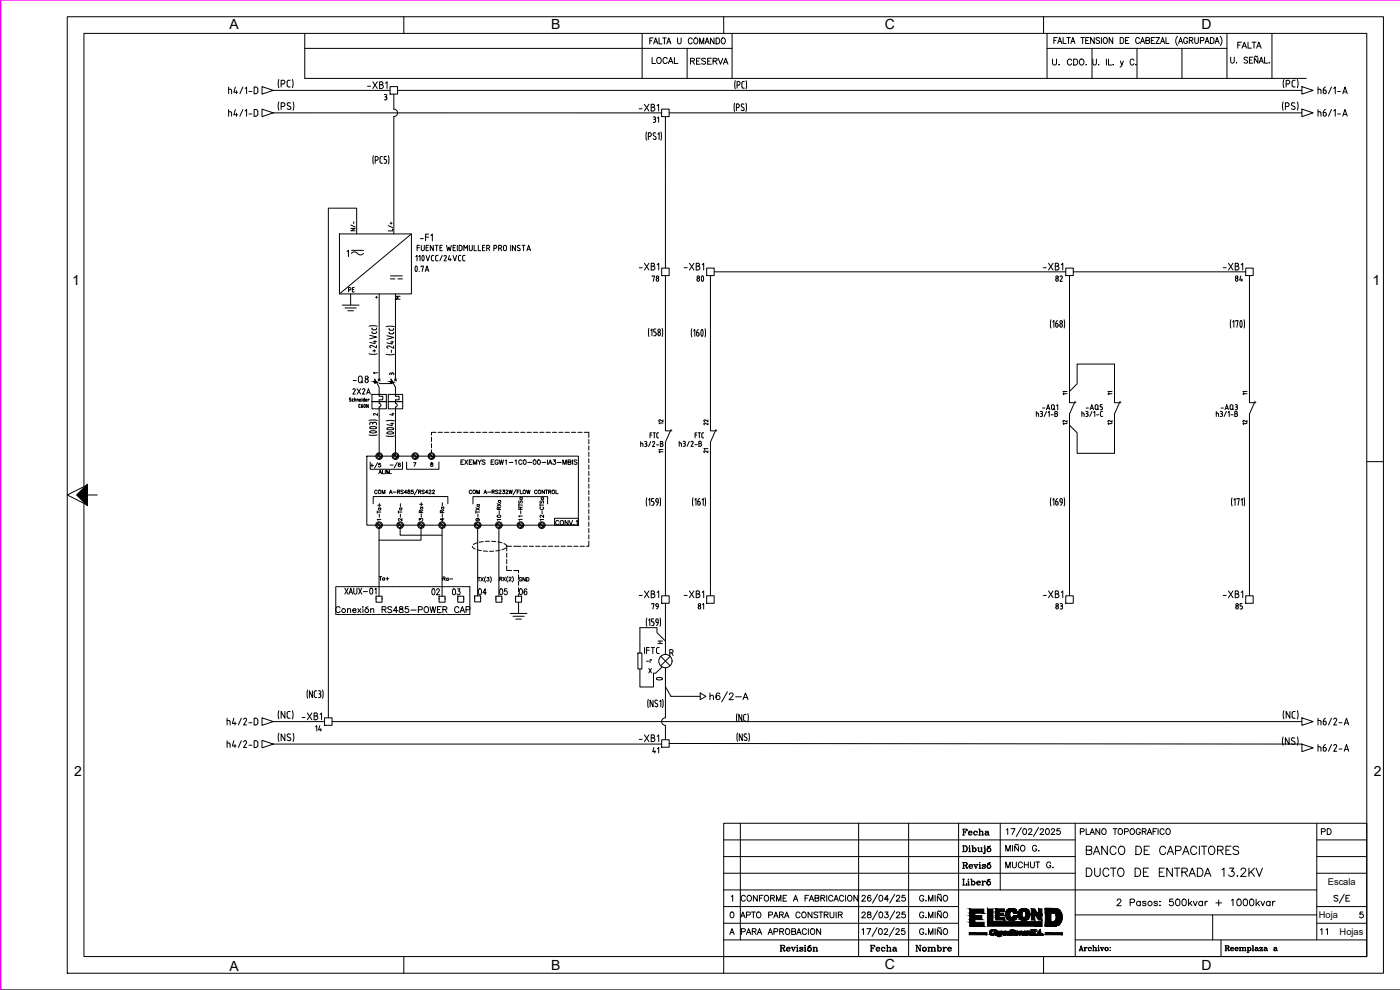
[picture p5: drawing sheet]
<svg xmlns="http://www.w3.org/2000/svg" width="420mm" height="297mm" viewBox="0 0 420 297" stroke-linecap="round" stroke-linejoin="round" font-family="sans-serif">
<defs><g id="words">
<text font-size="6.6" x="207.4" y="86.4">80</text>
<g font-size="6.2">
<text x="212" y="211.7">h6/2-A</text>
<text x="399.3" y="272.3">S/E</text>
</g>
<g font-size="5.7">
<text x="325.3" y="257.5">BANCO DE CAPACITORES</text>
<text x="325.3" y="264.2">DUCTO DE ENTRADA 13.2KV</text>
</g>
<g font-size="5.3">
<text x="194.7" y="20.5">LOCAL</text>
<text x="109.4" y="27.9">-XB1</text>
<text x="190.9" y="34.6">-XB1</text>
<text x="190.9" y="82.2">-XB1</text>
<text x="204.6" y="82.2">-XB1</text>
<text x="312.2" y="82.2">-XB1</text>
<text x="366.2" y="82.2">-XB1</text>
<text x="105.1" y="116.1">-Q8</text>
<text x="190.9" y="180.6">-XB1</text>
<text x="204.6" y="180.6">-XB1</text>
<text x="312.2" y="180.6">-XB1</text>
<text x="366.2" y="180.6">-XB1</text>
<text x="90" y="217.3">-XB1</text>
<text x="190.9" y="223.7">-XB1</text>
</g>
<g font-size="4.9">
<text x="370.4" y="15.5">FALTA</text>
<text x="206.4" y="20.5">RESERVA</text>
<text x="315" y="20.8">U. CDO.</text>
<text x="67.7" y="36">h4/1-D</text>
<text x="195.1" y="38.1">31</text>
<text x="125.2" y="73.4">-F1</text>
<text x="194.7" y="85.7">78</text>
<text x="316.1" y="85.7">82</text>
<text x="370.1" y="85.7">84</text>
<text x="105.1" y="119.6">2X2A</text>
<text x="110.4" y="141.8">+/5</text>
<text x="102.7" y="179.6">XAUX-</text>
<text x="113.9" y="179.6" transform="rotate(-90 113.9 179.6)">01</text>
<text x="128.8" y="179.6">02</text>
<text x="134.8" y="179.6">03</text>
<text x="142.5" y="179.6">04</text>
<text x="149.2" y="179.6">05</text>
<text x="154.9" y="179.6">06</text>
<text x="194.7" y="184.1">79</text>
<text x="195.1" y="227.2">41</text>
<text x="394.8" y="226.5">h6/2-A</text>
<text x="287.9" y="251.9">Fecha</text>
<text x="395.8" y="251.5">PD</text>
<text x="287.9" y="261.8">Revisó</text>
<text x="300.9" y="261.8">MUCHUT G.</text>
<text x="287.9" y="266.7">Liberó</text>
<text x="395.5" y="281.5">11</text>
<text x="260.4" y="286.5">Fecha</text>
<text x="274.1" y="286.5">Nombre</text>
</g>
<g font-size="4.4">
<text x="107.9" y="70.6" transform="rotate(-90 107.9 70.6)">N/-</text>
<text x="103.7" y="88.9">PE</text>
<text x="311.9" y="124.2">-AQ1</text>
<text x="324.9" y="124.2">-AQ5</text>
<text x="365.5" y="124.2">-AQ3</text>
<text x="210.3" y="128.8">22</text>
<text x="331.6" y="128.8">12</text>
<text x="194" y="132.6">FTC</text>
<text x="210.3" y="137.2">21</text>
<text x="116.1" y="141.5">-/6</text>
<text x="208.5" y="183.8">81</text>
<text x="316.1" y="183.8">83</text>
<text x="370.1" y="183.8">85</text>
<text x="93.8" y="220.5">14</text>
</g>
<g font-size="4.2">
<text x="68.8" y="8.8">A</text>
<text x="165.4" y="8.8">B</text>
<text x="265.5" y="8.8">C</text>
<text x="360.6" y="8.8">D</text>
<text x="21.6" y="85.4">1</text>
<text x="411.9" y="85.4">1</text>
<text x="22.2" y="232.8">2</text>
<text x="412.3" y="232.8">2</text>
<text x="68.8" y="291.3">A</text>
<text x="165.4" y="291.1">B</text>
<text x="265.5" y="290.7">C</text>
<text x="360.6" y="291">D</text>
</g>
<g font-size="4">
<text x="118.9" y="70.6" transform="rotate(-90 118.9 70.6)">L/+</text>
<text x="318.2" y="119.6">11</text>
<text x="331.6" y="119.6">11</text>
<text x="375.4" y="119.6" transform="rotate(-90 375.4 119.6)">11</text>
<text x="196.8" y="128.4">12</text>
<text x="321.4" y="128.8" transform="rotate(-90 321.4 128.8)">12</text>
<text x="375.4" y="128.8" transform="rotate(-90 375.4 128.8)">12</text>
<text x="128.1" y="157.3" transform="rotate(-90 128.1 157.3)">3-Ra+</text>
<text x="134.4" y="157.3" transform="rotate(-90 134.4 157.3)">4-Ra-</text>
<text x="112.9" y="175.3">Ta+</text>
<text x="131.9" y="175.3">Ra-</text>
<text x="154.9" y="175.7">GND</text>
</g>
<g font-size="3.5">
<text x="117.8" y="91">M</text>
<text x="111.1" y="125.9">2</text>
<text x="116.1" y="125.9">4</text>
<text x="196.8" y="136.9">11</text>
<text x="196.5" y="194.4">H</text>
<text x="193" y="200">-r</text>
</g>
<g font-size="3.1">
<text x="111.8" y="90.7">+</text>
<text x="116.1" y="113.6">3</text>
</g>
<g font-size="2.8">
<text x="398.5" y="265.5">Escala</text>
<text x="395.8" y="275.5">Hoja</text>
<text x="402.1" y="280.5">Hojas</text>
</g>
<text font-size="2.6" x="111.1" y="113.2">1</text>
</g></defs>
<!-- layer: FORA3 -->
<g fill="none" stroke="#000" stroke-width=".3">
<path d="M20.2 5h395v287h-395zM121.2 5v5M217.2 5v5M313.2 5v5M410.2 138.5h5M23.2 148.5l3 3-6-3 6-3v6M25.2 146v-136h385v277h-385v-136M26.2 148.5h3M.2 297v-296.9v296.9h420M.2 297h.1M121.2 287v5M217.2 287v5"/>
<path d="M313.2 287v5"/>
</g>
<g fill="#000" stroke="#000" stroke-width=".3">
<path d="M26.2 145.5v6l-3-3zM26.2 145.5v6l-3-3zM26.2 145.5v6l-3-3zM26.2 145.5v6l-3-3zM26.2 145.5v6l-3-3z"/>
<path d="M26.2 145.5l-3 3 3 3zM26.2 145.5l-3 3 3 3z"/>
</g>
<!-- layer: EJES -->
<g fill="none" stroke="#000" stroke-width=".3">
<path d="M217.2 247h193v40h-193zM217.2 252h105.5M217.2 257h105.5M222.2 247v35M257.7 247v40M272.7 247v40M287.7 247v40M288.9 253.8h.8a.93 .93 0 0 1 .6 .9 .93 .93 0 0 1-.6 .8h-.8M289.1 253.8v1.7M289.2 253.8v1.7M289.7 253.8a.99 .99 0 0 1 0 1.7M290.7 254.4h.3v1.1"/>
<path d="M290.7 255.5h.6M290.9 253.9h.1zM291 254.4v1.1M291.6 253.8h.4v1.7M291.9 253.8v1.7M292 254.6a.56 .56 0 0 1 .8 0 .56 .56 0 0 1 0 .8 .56 .56 0 0 1-.8-.1M292.5 254.4l.4 .5-.1 .4-.3 .2M293.4 254.4h.3v.9l.3 .2M293.6 254.4l.1 1.1h.4l.4-.2M294.3 254.4h.3v1.1M294.5 254.4v1.1h.4M295.3 254.4h.3v1.5l-.4 .1"/>
<path d="M295.5 253.9h.1zM295.5 254.4l-.1 1.7M296.4 254.1l.8-.3zM296.7 254.4a.59 .59 0 0 0-.4 .9 .59 .59 0 0 0 1 0 .59 .59 0 0 0-.4-.9 .59 .59 0 0 0-.6 .5 .59 .59 0 0 0 .4 .6M296.9 254.4l.4 .5-.1 .4-.3 .2M300.2 247v20M301.8 255.4v-1.8l.7 1.8 .7-1.8v1.8M302 249l.4-.4v1.8M303.4 248.6h1.2l-.8 1.8M303.8 253.6v1.8M305.6 253.3l-.3 .3-.5-.3-.2 .3M305.7 253.8v1.6l-1.2-1.6v1.6"/>
<path d="M306.4 253.9l.2-.2a.82 .82 0 0 1 1 .8 .82 .82 0 0 1-1 .8l-.3-.6zM306.5 248.3l-1.5 2.7M307.2 248.7l.2-.1a.91 .91 0 0 1 .7 .9 .91 .91 0 0 1-.7 .9l-.4-.4-.1-.4zM308.7 249.1l.3-.5 .7 .4-.3 .6-.8 .8h1.2M311.1 254a.64 .64 0 0 0-.7-.4 .64 .64 0 0 0-.6 .7v.4a.63 .63 0 0 0 .7 .7 .63 .63 0 0 0 .6-.7h-.4M311.7 255.3h.1zM311.7 248.3l-1.5 2.7M312.2 249.1l.3-.5 .7 .4-.3 .6-.8 .8h1.2M314 248.7a.86 .86 0 0 1 1 .6 .86 .86 0 0 1-.6 1.1l-.6-.4v-.6zM315.5 249.1l.3-.5 .7 .4-.2 .6-.9 .8h1.2M318.1 248.6h-.8l-.1 .8a.62 .62 0 0 1 .9 0 .62 .62 0 0 1-.1 .9 .62 .62 0 0 1-.9-.3M322.7 247v40"/>
<path d="M324.2 249.6l1-.1 .1-.7-1.1-.2v1.8M326 248.6v1.8h1M327.1 250.4l.7-1.8 .7 1.8M327.4 249.8h.8M330.1 248.6v1.8l-1.2-1.8v1.8M330.8 248.9l.2-.2a.82 .82 0 0 1 1 .8 .82 .82 0 0 1-1 .8l-.4-.6zM334.1 248.6h1.1M334.6 248.6v1.8M335.7 248.9l.2-.2a.82 .82 0 0 1 1 .8 .82 .82 0 0 1-1 .8l-.3-.6zM337.5 249.6l1-.1 .1-.7-1.1-.2v1.8M339.3 248.9l.2-.2a.82 .82 0 0 1 1 .8 .82 .82 0 0 1-1 .8l-.4-.6zM342.2 249a.64 .64 0 0 0-.7-.4 .64 .64 0 0 0-.5 .7v.4a.63 .63 0 0 0 .6 .7 .63 .63 0 0 0 .6-.7h-.4"/>
<path d="M342.8 249.5l1-.1 .1-.6-1.1-.2v1.8M343.4 249.5l.6 .9M344.3 250.4l.7-1.8 .6 1.8M344.6 249.8h.8M346.1 249.5h.6M347.1 248.6h-1v1.8M347.6 248.6v1.8M349.4 249a.64 .64 0 0 0-.7-.4 .64 .64 0 0 0-.6 .7v.4a.64 .64 0 0 0 .6 .7 .64 .64 0 0 0 .7-.4M350.1 248.9l.1-.2a.82 .82 0 0 1 1 .8 .82 .82 0 0 1-1 .8l-.3-.6zM395.2 252h15M395.2 257h15M395.2 247v35"/>
<path d="M217.2 267h178M217.2 272h70.5M217.2 277h70.5M217.2 262h105.5M219.3 279.8h.8M219.4 273.7a.86 .86 0 0 1 1 .6 .86 .86 0 0 1-.6 1.1h-.2a1.13 1.13 0 0 1-.2-1.7zM219.5 269l.4-.4v1.8M222.3 275.4l.6-1.8 .7 1.8M222.5 279.6l1-.1 .1-.7-1.1-.2v1.8M222.5 274.8h.9M223.7 269.1a.64 .64 0 0 0-.7-.5 .64 .64 0 0 0-.6 .7v.4a.64 .64 0 0 0 .6 .7 .64 .64 0 0 0 .7-.4M224 274.5h1l.1-.7-1.1-.2v1.8"/>
<path d="M224.3 279.8h.8M224.5 268.7a.82 .82 0 0 1 1 .8 .82 .82 0 0 1-1 .8l-.3-.6zM225.5 273.6h1.2M225.8 279.5l1-.1 .1-.6-1.1-.2v1.8M226.1 273.6v1.8M226.4 279.5l.5 .9M227.2 273.9l.2-.2a.82 .82 0 0 1 1 .8 .82 .82 0 0 1-1 .8l-.4-.6zM227.3 268.6v1.8l-1.2-1.8v1.8M227.5 279.8h.9M227.9 269.5h.7M229 268.6h-1.1v1.8M229.5 268.9l.2-.2a.82 .82 0 0 1 1 .8 .82 .82 0 0 1-1 .8l-.3-.6z"/>
<path d="M230.7 274.5h1l.1-.7-1.1-.2v1.8M230.8 279.8h.8M231.3 269.5l1-.1 .1-.6-1.1-.2v1.8M231.8 269.5l.6 .9M232.2 275.4l.7-1.8 .6 1.8M232.3 279.6l1-.1 .1-.7-1.1-.2v1.8M232.4 274.8h.9M233 270.4v-1.8l.7 1.8 .7-1.8v1.8M233.9 274.5l1-.1 .1-.6-1.1-.2v1.8M234 279.5l1-.1 .1-.6-1.1-.2v1.8M234.5 274.5l.6 .9M234.6 279.5l.6 .9"/>
<path d="M235 269.5h.7M235.4 275.4l.7-1.8 .7 1.8M235.7 274.8h.8M235.8 278.9l.2-.2a.82 .82 0 0 1 1.1 .8 .82 .82 0 0 1-1.1 .8l-.3-.6zM236.1 268.6h-1.1v1.8h1.1M237.6 279.5l1-.1 .1-.6-1.1-.2v1.8l1.1-.2 .1-.4-.4-.3M238.1 270.4l.7-1.8 .6 1.8M238.4 269.8h.8M239.4 279.8h.8M240.1 274.1a.64 .64 0 0 0-.7-.5 .64 .64 0 0 0-.5 .7v.4a.64 .64 0 0 0 .5 .7 .64 .64 0 0 0 .7-.4M240.8 273.9l.1-.2a.82 .82 0 0 1 1.1 .8 .82 .82 0 0 1-1.1 .8l-.3-.6zM241.6 269.5h.7"/>
<path d="M242 279a.64 .64 0 0 0-.7-.4 .64 .64 0 0 0-.5 .7v.4a.64 .64 0 0 0 .5 .7 .64 .64 0 0 0 .7-.4M242.6 278.6v1.8M242.7 268.6h-1.1v1.8M242.9 270.4l.6-1.8 .7 1.8M243.1 269.8h.8M243.4 278.9l.1-.2a.82 .82 0 0 1 1 .8 .82 .82 0 0 1-1 .8l-.3-.6zM243.7 273.6v1.8l-1.2-1.8v1.8M244.6 269.5l1-.1 .1-.6-1.1-.2v1.8l1.1-.2 .1-.4-.4-.3M245.4 273.9l-.4-.3-.7 .3 .1 .4 1 .6v.2l-.4 .3-.7-.3M245.8 273.6h1.1M246.3 278.6v1.8l-1.2-1.8v1.8M246.3 269.5l1.1-.1v-.6l-1.1-.2v1.8"/>
<path d="M246.3 273.6v1.8M246.9 269.5l.6 .9M247.4 274.5l.9-.1 .1-.6-1-.2v1.8M247.9 274.5l.6 .9M248.1 268.6v1.8M249.1 273.6v1.3l.5 .5 .6-.3 .1-1.5M249.9 269.1a.64 .64 0 0 0-.7-.5 .64 .64 0 0 0-.5 .7v.4a.64 .64 0 0 0 .5 .7 .64 .64 0 0 0 .7-.4M250.3 270.4l.6-1.8 .7 1.8M250.5 269.8h.9M250.9 273.6v1.8M251.6 274.5l1-.1 .1-.6-1.1-.2v1.8M252.2 274.5l.6 .9"/>
<path d="M253.2 269.1a.64 .64 0 0 0-.7-.5 .64 .64 0 0 0-.6 .7v.4a.64 .64 0 0 0 .6 .7 .64 .64 0 0 0 .7-.4M253.8 268.6v1.8M254.5 268.9l.2-.2a.82 .82 0 0 1 1 .8 .82 .82 0 0 1-1 .8l-.4-.6zM257.4 268.6v1.8l-1.1-1.8v1.8M258.7 274.1l.3-.5 .5 .1 .2 .3-.3 .5-.8 .9h1.2M258.7 269.1l.3-.5 .5 .1 .2 .3-.3 .6-.8 .8h1.2M258.7 279l.4-.4v1.8M260.1 278.6h1.2l-.8 1.8M260.4 273.7v.5l.8 .3 .2 .3a.57 .57 0 0 1-.6 .6 .57 .57 0 0 1-.4-.8l1-.5-.1-.4zM261.4 268.9l-.1-.2a.86 .86 0 0 0-1.1 .6 .86 .86 0 0 0 .6 1.1 .55 .55 0 0 0 .6-.5 .55 .55 0 0 0-.5-.6 .55 .55 0 0 0-.5 .5M263.2 278.3l-1.5 2.7M263.4 273.3l-1.5 2.7"/>
<path d="M263.4 268.3l-1.5 2.7M263.9 278.7l.2-.1a.91 .91 0 0 1 .7 .9 .91 .91 0 0 1-.7 .9 1.1 1.1 0 0 1-.2-1.7zM264 273.7l.3-.1a.9 .9 0 0 1 .6 .9 .9 .9 0 0 1-.6 .9l-.4-.4-.1-.4zM264 268.7l.3-.1a.91 .91 0 0 1 .6 .9 .91 .91 0 0 1-.6 .9l-.4-.3-.1-.5zM265.4 279l.2-.3 .5-.1 .3 .5-1.1 1.3h1.2M265.6 273.6h.9l-.5 .7a.58 .58 0 0 1 .5 .9 .58 .58 0 0 1-1.1-.2M266.7 269.8h-1.3l.9-1.2v1.8M268.4 278.3l-1.5 2.7M268.5 273.3l-1.5 2.7M268.5 268.3l-1.5 2.7M268.9 279l.2-.3 .5-.1 .3 .5-1.1 1.3h1.2M269 274.1l.4-.5 .5 .1 .1 .3-.2 .5-.9 .9h1.2"/>
<path d="M269 269.1l.4-.5 .6 .4-.2 .6-.9 .8h1.2M271.5 278.6h-.9v.8a.62 .62 0 0 1 .9 0 .62 .62 0 0 1-.1 .9 .62 .62 0 0 1-.9-.2M271.6 273.6h-.8l-.1 .8a.62 .62 0 0 1 .9 0 .62 .62 0 0 1-.1 .9 .62 .62 0 0 1-.9-.3M271.6 268.6h-.8l-.1 .8a.62 .62 0 0 1 .9 0 .62 .62 0 0 1-.1 .9 .62 .62 0 0 1-.9-.2M277.2 279a.64 .64 0 0 0-.7-.4 .64 .64 0 0 0-.5 .7v.4a.63 .63 0 0 0 .6 .7 .63 .63 0 0 0 .6-.7h-.4M277.2 274.1a.64 .64 0 0 0-.7-.5 .64 .64 0 0 0-.5 .7v.4a.63 .63 0 0 0 .6 .7 .63 .63 0 0 0 .6-.7h-.4M277.2 269.1a.64 .64 0 0 0-.7-.5 .64 .64 0 0 0-.5 .7v.4a.63 .63 0 0 0 .6 .7 .63 .63 0 0 0 .6-.7h-.4M277.8 275.3h.2zM277.8 270.3h.2zM278.6 275.4v-1.8l.7 1.8 .7-1.8v1.8M278.6 270.4v-1.8l.7 1.8 .7-1.8v1.8M280.6 268.6v1.8"/>
<path d="M280.6 273.6v1.8M280.6 278.6v1.8M282.4 278.3l-.3 .2-.4-.2-.3 .2M282.4 273.3l-.3 .3-.4-.3-.3 .3M282.4 268.3l-.3 .2-.4-.2-.3 .2M282.5 278.8v1.6l-1.2-1.6v1.6M282.5 273.8v1.6l-1.2-1.6v1.6M282.5 268.8v1.6l-1.2-1.6v1.6M283.4 278.7a.82 .82 0 0 1 1 .8 .82 .82 0 0 1-1 .8l-.3-.6zM283.4 273.7a.82 .82 0 0 1 1 .8 .82 .82 0 0 1-1 .8l-.3-.6zM283.4 268.7a.82 .82 0 0 1 1 .8 .82 .82 0 0 1-1 .8l-.3-.6zM322.7 274.5h72.5"/>
<path d="M335.3 270.2l.4-.4h.3l.4 .3-.3 .7-.9 1h1.3M339.2 270.8l1.1-.1 .2-.3-.1-.5-1.2-.1v2M342.2 270.7a.64 .64 0 0 0-.9-.1 .64 .64 0 0 0 0 1 .64 .64 0 0 0 .9-.1M342.2 270.4v1.4M343.9 270.7l-.3-.3-.6 .1v.4l.8 .3 .1 .3-.3 .3-.7-.3M347.4 270.7l-.4-.3-.6 .1v.4l.9 .3 .1 .3-.4 .3-.7-.3M348 270.5h.2zM348 271.7h.2zM352 269.8h-.9l-.1 .8a.71 .71 0 0 1 1.1 0 .71 .71 0 0 1-.2 1.1 .71 .71 0 0 1-1-.3M353.1 269.9a.65 .65 0 0 1 .9 .2l.1 .5a.86 .86 0 0 1-.7 1.2 1.28 1.28 0 0 1-.3-1.9zM355 269.9a.65 .65 0 0 1 .9 .2l.1 .5a.86 .86 0 0 1-.7 1.2 1.28 1.28 0 0 1-.3-1.9zM356.7 269.8v2"/>
<path d="M357.1 271l.6 .8M357.7 270.4l-1 1M358.1 270.4l.6 1.4 .6-1.4M360.9 270.7a.64 .64 0 0 0-.9-.1 .64 .64 0 0 0 0 1 .64 .64 0 0 0 .9-.1M360.9 270.4v1.4M361.7 270.4v1.4M362.4 270.4l-.5 .1-.2 .5M363.9 274.5v7.5M364.9 270.9h1.7M365.7 270v1.8M369.6 270.1l.4-.3v2M371.5 269.9a.65 .65 0 0 1 .9 .2l.1 .5a.86 .86 0 0 1-.7 1.2 1.28 1.28 0 0 1-.3-1.9z"/>
<path d="M373.4 269.9a.65 .65 0 0 1 .9 .2l.1 .5a.86 .86 0 0 1-.7 1.2 1.28 1.28 0 0 1-.3-1.9zM375.3 269.9a.64 .64 0 0 1 .9 .2l.1 .5a.86 .86 0 0 1-.8 1.2 1.29 1.29 0 0 1-.2-1.9zM377 269.8v2M377.4 271l.6 .8M377.9 270.4l-.9 1M378.4 270.4l.6 1.4 .6-1.4M381.2 270.7a.64 .64 0 0 0-1-.1 .64 .64 0 0 0 0 1 .64 .64 0 0 0 1-.1M381.2 270.4v1.4M381.9 270.4v1.4M382.7 270.4l-.5 .1-.3 .5M395.2 272h15M395.2 277h15"/>
<path d="M395.2 262h15M409 273.6h-.8l-.1 .8a.62 .62 0 0 1 .9 0 .62 .62 0 0 1-.1 .9 .62 .62 0 0 1-.9-.3M217.2 282h70.5M219 280.4l.7-1.8 .7 1.8M224 280.4l.7-1.8 .7 1.8M227.3 280.4l.6-1.8 .7 1.8M230.5 280.4l.7-1.8 .6 1.8M234.1 283.6h1l.4 .4-.1 .4-1 .1M234.1 285.4h.6M234.4 283.6v1.8M234.9 284.5l.5 .8 .2-.1M235 284.6l.4 .8 .2-.3"/>
<path d="M235.1 283.6l.3 .4-.3 .5M236.1 284.7h1a.59 .59 0 0 0-.8-.4 .59 .59 0 0 0-.3 .9 .59 .59 0 0 0 .9 .1l.2-.2M236.5 284.2l-.4 .5 .4 .7M236.9 284.3l.1 .4M237.4 284.2h.5M237.6 284.2l.5 1.2 .5-1.2M237.7 284.2l.4 1M238.3 284.2h.5M239 284.2h.4v1.2M239 285.4h.6M239.1 280.4l.7-1.8 .6 1.8M239.2 283.7h.2z"/>
<path d="M239.3 284.2v1.2M240 284.5l.9 .5-.2 .4h-.4l-.3-.4v.4l.1-.2M240.9 284.4v-.2v.4l-.1-.3-.5-.1-.3 .4 .9 .4M241.4 284.2h.3v1.2M241.4 285.4h.5M241.5 283.7h.2zM241.6 284.2v1.2M242.5 284l.9-.4zM242.9 284.2a.59 .59 0 0 0-.5 .9 .59 .59 0 0 0 1 0 .59 .59 0 0 0-.4-.9 .59 .59 0 0 0-.6 .5 .59 .59 0 0 0 .5 .7M243 284.2l.4 .5-.4 .7M243.9 285.4h.6M243.9 284.2h.4v1.2"/>
<path d="M244.2 284.2v1.2M244.3 284.5l.4-.3 .4 .1 .1 1.1M244.9 284.2l.2 .3v.9M244.9 285.4h.5M277.8 280.3h.2zM278.6 280.4v-1.8l.7 1.8 .7-1.8v1.8M322.7 282h87.5M323.8 285.3h.5M324 285.3l.5-1.5 .5 1.5M324.1 284.8h.6M324.5 284l.4 1.3M324.7 285.3h.4"/>
<path d="M325.3 285.3h.5M325.3 284.3h.3v1M325.5 284.3v1M326.2 284.3h-.4l-.2 .4M327 284.3l-.3 .4 .3 .6M327.5 284.5v.1a.5 .5 0 0 0-.7-.2 .5 .5 0 0 0 0 .8 .5 .5 0 0 0 .7-.2M327.9 285.3h.5M327.9 283.8h.3v1.5M328.1 283.8v1.5M328.2 284.5l.7-.2 .1 1M328.7 284.3l.2 .2v.8M328.7 285.3h.5"/>
<path d="M329.5 284.3h.3v1M329.5 285.3h.5M329.7 283.8h.1M329.7 284.3v1M330.2 284.3h.4M330.3 284.3l.5 1 .4-1M330.4 284.3l.4 .8M330.9 284.3h.4M332 284.3a.5 .5 0 0 0-.3 .7 .5 .5 0 0 0 .8 0 .5 .5 0 0 0-.3-.7 .51 .51 0 0 0-.5 .4 .51 .51 0 0 0 .3 .6M332.2 284.3l.3 .4-.3 .6M333.2 284.3h.1M333.2 285.1h.1"/>
<path d="M366.4 282v5M367.6 283.8h.9l.4 .2-.2 .4-.8 .1M367.6 285.3h.5M367.9 283.8v1.5M368.3 284.5l.4 .6h.2M368.4 284.6l.3 .7 .2-.3M368.5 283.8l.3 .2-.3 .5M369.4 284.7h.8a.53 .53 0 0 0-.8-.3 .53 .53 0 0 0 0 .9 .53 .53 0 0 0 .8-.3M369.7 284.3l-.3 .4 .3 .6M370.1 284.3v.4M370.7 284.7h.9a.53 .53 0 0 0-.8-.3 .53 .53 0 0 0 0 .9 .53 .53 0 0 0 .8-.3M371.1 284.3l-.4 .4 .4 .6"/>
<path d="M371.4 284.3l.1 .4M371.9 285.3h.5M371.9 284.3h.3v1M372.1 284.3v1M372.7 284.3l.2 .2 .1 .8-.1-1-.7 .2M372.7 285.3h.5M373 284.5l.7-.2 .1 1M373.5 284.3l.2 .2v.8M373.5 285.3h.5M374.3 284.3h.3v1.5M374.3 285.8h.5M374.5 284.3v1.5"/>
<path d="M374.6 284.5a.48 .48 0 0 1 .7-.1 .48 .48 0 0 1 0 .7 .48 .48 0 0 1-.7-.1M375 284.3l.4 .4-.4 .6M375.8 283.8h.3v1.5l-.1-1.5M375.8 285.3h.5M376.8 284.4l.6-.1 .2 1M376.9 284.7l-.2 .2 .2 .4M377.4 284.4v.6l.3 .3M377.4 284.6l-.7 .3 .2 .4 .5-.3M378.1 284.3v.3v-.3h.8l-.8 1M378.9 284.3l-.8 1h.8v-.3v.3M379.5 284.4l.6-.1 .3 1-.3-.3v-.6M379.6 284.7l-.2 .2 .2 .4"/>
<path d="M380.1 284.6l-.7 .3 .2 .4 .5-.3M382.4 284.4l.6-.1 .3 1M382.6 284.7l-.2 .2 .2 .4M383.1 284.4v.6l.3 .3M383.1 284.6l-.8 .3 .3 .4 .5-.3"/>
<circle cx="345.1" cy="271.1" r=".66"/>
</g>
<g fill="#000" stroke="#000" stroke-width=".3">
<path d="M299.4 279.5l.3-.1zM299.9 279.5h.5zM301.6 279.4h.1zM301.8 279.5l.3-.1zM303.4 276.1h.4zM303.4 279.5h.4zM304.4 279.3h.2zM305.3 279.4h.2zM306 279.5h.4zM306.9 276.1h.8zM307.2 279.5h.2zM307.3 279.5h.1z"/>
<path d="M298.1 280.4h.1zM298.7 280.5h.2zM299.2 280.5h.2zM300.1 280.5h.2zM301.2 280.5h.1zM302.8 280.4h.2zM303.4 280.5h.2zM305.1 280.5h.2zM307.4 280.4h.2zM308.3 280.4h.2zM312.8 280.3h.1z"/>
<path d="M291 274l1.6 .7v-.7zM291 274l1.6 .7h-1.6z"/>
<path d="M291 275.9l1.6 .8v-.8zM291 275.9l1.6 .8h-1.6z"/>
<path d="M291 274.7l3.7 1.2v-1.2zM291 274.7l3.7 1.2h-3.7z"/>
<path d="M291 272.8l4.3 1.2v-1.2zM291 272.8l4.3 1.2h-4.3z"/>
<path d="M291 276.7l4.4 1.3v-1.3zM291 276.7l4.4 1.3h-4.4z"/>
<path d="M290.9 279.8l5.3 .7v-.7zM290.9 279.8l5.3 .7h-5.3z"/>
<path d="M297.1 279.9h.4zM297.1 279.9h.4z"/>
<path d="M297.1 279.9h.4zM297.1 279.9h.4z"/>
<path d="M297.1 279.9l.4 .1zM297.1 279.9l.4 .1z"/>
<path d="M297.1 280l.4 .1zM297.1 280l.4 .1z"/>
<path d="M297.1 279.8h.4zM297.1 279.8h.4z"/>
<path d="M297.1 279.8h.4zM297.1 279.8h.4z"/>
<path d="M297.1 279.8l.4 .1zM297.1 279.8l.4 .1z"/>
<path d="M297.1 279.9h.4zM297.1 279.9h.4z"/>
<path d="M297.1 279.7h.4zM297.1 279.7h.4z"/>
<path d="M297.1 279.7h.4zM297.1 279.7l.4 .1z"/>
<path d="M297.2 279.7h.4zM297.2 279.7h.4z"/>
<path d="M297.2 279.7h.4zM297.2 279.7h.3z"/>
<path d="M297.2 279.6h.4zM297.2 279.6l.4 .1z"/>
<path d="M297.2 279.5l.4 .1zM297.2 279.5l.4 .1z"/>
<path d="M297.2 279.6h.4zM297.2 279.6h.4z"/>
<path d="M297.2 279.5h.4zM297.2 279.5h.4z"/>
<path d="M297.3 279.4h.4zM297.3 279.4h.4z"/>
<path d="M297.3 279.4h.4zM297.3 279.4l.3 .1z"/>
<path d="M297.3 279.4h.4zM297.3 279.4h.4z"/>
<path d="M297.3 279.4h.4zM297.3 279.4h.4z"/>
<path d="M297.3 279.3h.4zM297.3 279.3l.4 .1z"/>
<path d="M297.4 279.3h.3zM297.4 279.3h.3z"/>
<path d="M297.4 279.3h.3zM297.4 279.3h.3z"/>
<path d="M297.4 279.2h.4zM297.4 279.2l.3 .1z"/>
<path d="M297.4 279.2h.4zM297.4 279.2h.4z"/>
<path d="M297.5 279.2h.3zM297.4 279.2h.4z"/>
<path d="M297.5 279.1h.4zM297.5 279.2h.3z"/>
<path d="M297.6 279.1h.3zM297.5 279.1h.4z"/>
<path d="M297.6 279.1h.3zM297.6 279.1h.3z"/>
<path d="M297.6 279.1h.4zM297.6 279.1h.3z"/>
<path d="M297.6 279h.4zM297.6 279l.4 .1z"/>
<path d="M296.3 272.7l1.7 3.8v-3.8zM296.3 272.7l1.7 3.8h-1.7z"/>
<path d="M297.7 279h.3zM297.6 279h.4z"/>
<path d="M297.7 279h.3zM297.7 279h.3z"/>
<path d="M297.7 279h.4zM297.7 279h.3z"/>
<path d="M297.8 279h.3zM297.7 279h.4z"/>
<path d="M298.1 278.9h.2zM298 278.9h.3z"/>
<path d="M298 278.9h.4zM297.9 278.9h.5z"/>
<path d="M297.9 278.9h.6zM297.9 278.9h.6z"/>
<path d="M297.9 278.9l.6 .1zM297.8 279h.7z"/>
<path d="M298.5 279.1h.1zM298.5 279.1l.1 .1z"/>
<path d="M298.4 279.1h.2zM298.4 279.1h.2z"/>
<path d="M298.5 279.1h.1zM298.5 279.1h.1z"/>
<path d="M298.4 279l.3 .1zM298.4 279l.3 .1z"/>
<path d="M298.4 279.1h.3zM298.4 279.1h.2z"/>
<path d="M298.3 279h.4zM298.3 279h.4z"/>
<path d="M298.3 279h.4zM298.3 279h.4z"/>
<path d="M298.4 279h.3zM298.4 279h.3z"/>
<path d="M297.8 279h.9zM297.8 279h.9z"/>
<path d="M297.8 279h.9zM297.8 279h.9z"/>
<path d="M298.2 279h.5zM298.2 279h.5z"/>
<path d="M298.7 280h.3zM298.7 280h.3z"/>
<path d="M298.7 280h.3zM298.7 280h.2z"/>
<path d="M298.7 279.9h.3zM298.7 279.9l.3 .1z"/>
<path d="M298.7 279.9h.3zM298.7 279.9h.3z"/>
<path d="M298.7 279.9h.3zM298.7 279.9h.3z"/>
<path d="M298.7 279.8h.3zM298.7 279.8l.3 .1z"/>
<path d="M298.8 279.8h.2zM298.8 279.8h.2z"/>
<path d="M298.8 279.7h.3zM298.8 279.7l.2 .1z"/>
<path d="M298.8 279.7h.3zM298.8 279.7h.3z"/>
<path d="M298.9 279.6h.2zM298.9 279.6l.2 .1z"/>
<path d="M298.9 279.6h.2zM298.9 279.6h.2z"/>
<path d="M298.9 279.6h.2zM298.9 279.6h.2z"/>
<path d="M298.9 279.6h.2zM298.9 279.6h.2z"/>
<path d="M299 279.6h.2zM298.9 279.6h.2z"/>
<path d="M299 279.5h.2zM299 279.5h.2z"/>
<path d="M299 279.5h.2zM299 279.5l.2 .1z"/>
<path d="M299 279.5h.2zM299 279.5h.2z"/>
<path d="M299.1 279.4l.2 .1zM299.1 279.5h.2z"/>
<path d="M299.1 279.5h.2zM299.1 279.5h.2z"/>
<path d="M299.1 279.5h.3zM299.1 279.5h.3z"/>
<path d="M299.1 279.5h.3zM299 279.5h.4z"/>
<path d="M299.3 279.9h.3zM299.3 279.9l.3 .1z"/>
<path d="M299.3 279.9h.3zM299.3 279.9h.3z"/>
<path d="M299.3 279.9h.3zM299.3 279.9h.3z"/>
<path d="M299.3 279.8h.3zM299.3 279.8l.3 .1z"/>
<path d="M299.3 279.7h.3zM299.3 279.7l.3 .1z"/>
<path d="M299.3 279.7h.3zM299.3 279.7h.3z"/>
<path d="M299.3 279.7h.4zM299.3 279.7h.3z"/>
<path d="M299.3 279.6h.4zM299.3 279.6h.4z"/>
<path d="M299.3 279.6h.4zM299.3 279.6l.4 .1z"/>
<path d="M299.3 279.6h.4zM299.3 279.6h.4z"/>
<path d="M299.4 279.5h.3zM299.4 279.5l.3 .1z"/>
<path d="M298.8 273.5l1.1 .4v-.4zM298.8 273.5l1.1 .4h-1.1z"/>
<path d="M298.8 274.7l1.1 .5v-.5zM298.8 274.7l1.1 .5h-1.1z"/>
<path d="M300 279.7l.1 .7 .2-.7zM300 279.7l.1 .7h-.3z"/>
<path d="M300 279.7h.3zM300 279.7h.3z"/>
<path d="M300 279.7h.3zM300 279.7h.3z"/>
<path d="M300 279.7h.3zM300 279.7h.3z"/>
<path d="M300 279.7h.3zM300 279.7h.3z"/>
<path d="M300 279.6h.3zM300 279.6h.3z"/>
<path d="M300 279.6h.3zM300 279.6h.3z"/>
<path d="M300 279.5l.3 .1zM300 279.5l.3 .1z"/>
<path d="M300 279.6h.3zM300 279.6h.3z"/>
<path d="M300 279.6h.3zM300 279.6h.3z"/>
<path d="M300 279.7h.3zM300 279.7h.3z"/>
<path d="M299.9 279.5h.5zM299.9 279.5h.4z"/>
<path d="M300 279.7h.4zM300 279.7h.3z"/>
<path d="M300 279.6h.4zM300 279.6l.4 .1z"/>
<path d="M300 279.6h.4zM300 279.6h.4z"/>
<path d="M300 279.6h.4zM300 279.6h.4z"/>
<path d="M300.6 279.4l.2 .1zM300.5 279.5h.3z"/>
<path d="M300.5 279.5h.3zM300.5 279.5h.3z"/>
<path d="M300.5 279.5h.3zM300.5 279.5h.3z"/>
<path d="M300.5 279.5h.3zM300.5 279.5h.3z"/>
<path d="M300.5 279.5h.3zM300.4 279.5h.4z"/>
<path d="M300.4 279.5h.5zM300.4 279.5h.5z"/>
<path d="M300.4 279.5l.5 .1zM300.4 279.5l.5 .1z"/>
<path d="M300.6 280h.3zM300.6 280h.3z"/>
<path d="M300.4 279.6h.5zM300.4 279.6h.5z"/>
<path d="M300.6 279.9l.3 .1zM300.6 279.9l.3 .1z"/>
<path d="M300.6 280h.3zM300.6 280h.3z"/>
<path d="M300.4 279.6h.5zM300.4 279.6h.5z"/>
<path d="M300.4 279.6h.5zM300.4 279.6h.5z"/>
<path d="M300.5 279.6h.4zM300.5 279.6h.4z"/>
<path d="M300.5 279.6h.4zM300.5 279.6h.4z"/>
<path d="M300.6 279.9h.3zM300.6 279.9h.3z"/>
<path d="M300.6 279.9h.3zM300.6 279.9h.3z"/>
<path d="M300.6 279.9h.3zM300.6 279.9h.3z"/>
<path d="M300.6 279.6h.3zM300.6 279.6h.3z"/>
<path d="M300.6 279.6l.3 .1zM300.6 279.6l.3 .1z"/>
<path d="M300.6 279.7h.3zM300.6 279.7h.3z"/>
<path d="M300.6 279.7h.3zM300.6 279.7h.3z"/>
<path d="M300.6 279.7h.3zM300.6 279.7h.3z"/>
<path d="M300.6 279.7h.3zM300.6 279.7h.3z"/>
<path d="M300.6 279.7h.3zM300.6 279.7h.3z"/>
<path d="M300.6 279.7h.3zM300.6 279.7h.3z"/>
<path d="M300.6 279.7l.3 .1zM300.6 279.7l.3 .1z"/>
<path d="M300.6 279.8h.3zM300.6 279.8h.3z"/>
<path d="M300.6 279.8h.3zM300.6 279.8h.3z"/>
<path d="M300.6 279.8h.3zM300.6 279.8h.3z"/>
<path d="M300.6 279.8h.3zM300.6 279.8l.3 .1z"/>
<path d="M298.8 273.9l2.4 .8v-.8zM298.8 273.9l2.4 .8h-2.4z"/>
<path d="M301.1 280h.3zM301.1 280h.3z"/>
<path d="M301.1 280h.3zM301.1 280h.3z"/>
<path d="M301.1 279.9h.3zM301.1 279.9l.3 .1z"/>
<path d="M301.1 279.9h.3zM301.1 279.9h.3z"/>
<path d="M301.1 279.9h.3zM301.1 279.9h.3z"/>
<path d="M301.1 279.8h.3zM301.1 279.8l.3 .1z"/>
<path d="M301.2 279.8h.2zM301.2 279.8h.2z"/>
<path d="M301.2 279.7h.3zM301.2 279.7l.2 .1z"/>
<path d="M298.8 272.7l2.7 .8v-.8zM298.8 272.7l2.7 .8h-2.7z"/>
<path d="M301.2 279.7h.3zM301.2 279.7h.3z"/>
<path d="M301.3 279.6h.2zM301.3 279.6l.2 .1z"/>
<path d="M301.3 279.6h.2zM301.3 279.6h.2z"/>
<path d="M298.8 275.2l2.7 .9v-.9zM298.8 275.2l2.7 .9h-2.7z"/>
<path d="M301.3 279.6h.3zM301.3 279.6h.2z"/>
<path d="M301.3 279.6h.3zM301.3 279.6h.3z"/>
<path d="M301.4 279.6h.2zM301.3 279.6h.3z"/>
<path d="M301.4 279.5h.2zM301.4 279.5l.2 .1z"/>
<path d="M301.4 279.5h.2zM301.4 279.5h.2z"/>
<path d="M301.4 279.5h.2zM301.4 279.5h.2z"/>
<path d="M301.6 279.4l.1 .1zM301.5 279.5h.2z"/>
<path d="M301.5 279.5h.3zM301.5 279.5h.3z"/>
<path d="M301.5 279.5h.3zM301.4 279.5h.4z"/>
<path d="M301.4 279.5h.4zM301.4 279.5h.4z"/>
<path d="M301.7 279.9h.3zM301.7 279.9l.3 .1z"/>
<path d="M301.7 279.9h.3zM301.7 279.9h.3z"/>
<path d="M301.7 279.9h.3zM301.7 279.9h.3z"/>
<path d="M301.7 279.8h.3zM301.7 279.8l.3 .1z"/>
<path d="M301.7 279.7h.3zM301.7 279.7l.3 .1z"/>
<path d="M301.8 279.7h.2zM301.8 279.7h.2z"/>
<path d="M301.8 279.7h.2zM301.8 279.7h.2z"/>
<path d="M301.8 279.6h.3zM301.8 279.6h.3z"/>
<path d="M301.8 279.6h.3zM301.8 279.6l.2 .1z"/>
<path d="M301.8 279.6h.3zM301.8 279.6h.3z"/>
<path d="M301.8 279.5l.3 .1zM301.8 279.5l.3 .1h-.3z"/>
<path d="M302.3 280h.3zM302.3 280h.3z"/>
<path d="M302.3 279.9h.3zM302.3 279.9h.3z"/>
<path d="M302.3 279.9h.3zM302.3 279.9h.3z"/>
<path d="M302.3 279.9l.3 .1zM302.3 279.9l.3 .1z"/>
<path d="M302.3 280h.3zM302.3 280h.3z"/>
<path d="M302.3 279.9h.3zM302.3 279.9h.3z"/>
<path d="M302.3 279.8h.3zM302.3 279.8l.3 .1z"/>
<path d="M302.4 279.8h.2zM302.4 279.8h.2z"/>
<path d="M302.4 279.8h.2zM302.4 279.8h.2z"/>
<path d="M302.4 279.7h.2zM302.4 279.7l.2 .1z"/>
<path d="M302.4 279.7h.3zM302.4 279.7h.2z"/>
<path d="M302.5 279.7h.2zM302.5 279.7h.2z"/>
<path d="M302.4 279.7h.3zM302.4 279.7h.3z"/>
<path d="M302.5 279.7h.2zM302.5 279.7h.2z"/>
<path d="M302.5 279.6h.2zM302.5 279.7h.2z"/>
<path d="M302.5 279.6h.2zM302.5 279.6h.2z"/>
<path d="M302.5 279.6h.2zM302.5 279.6h.2z"/>
<path d="M302.5 279.6h.2zM302.5 279.6h.2z"/>
<path d="M302.6 279.6h.2zM302.5 279.6h.2z"/>
<path d="M302.6 279.6h.2zM302.6 279.6h.2z"/>
<path d="M302.6 279.5h.2zM302.6 279.5l.2 .1z"/>
<path d="M302.6 279.5h.2zM302.6 279.5h.2z"/>
<path d="M302.7 279.5h.2zM302.7 279.5h.1z"/>
<path d="M302.7 279.5h.2zM302.7 279.5h.2z"/>
<path d="M302.8 279.5h.2zM302.7 279.5h.2z"/>
<path d="M301.9 274.2h1.1zM301.9 274.2h1.1z"/>
<path d="M301.9 274.2l1.1 .1zM301.9 274.2l1.1 .1z"/>
<path d="M301.9 274.3l1.1 .1zM301.9 274.3l1.1 .1z"/>
<path d="M301.9 274.4l1.1 .1zM301.9 274.4l1.1 .1z"/>
<path d="M301.9 274.5l1.1 .1zM301.9 274.5l1.1 .1z"/>
<path d="M301.9 274.6h1.1zM301.9 274.6h1.1z"/>
<path d="M301.9 274.6l1.1 .1zM301.9 274.6l1.1 .1z"/>
<path d="M301.9 274.1h1.1zM301.9 274.1l1.1 .1z"/>
<path d="M301.9 274.7l1.1 .1zM301.9 274.7l1.1 .1z"/>
<path d="M301.9 274h1.1zM301.9 274h1.1z"/>
<path d="M301.9 274h1.1zM301.9 274l1.1 .1z"/>
<path d="M301.9 274.8h1.1zM301.9 274.8h1.1z"/>
<path d="M301.9 274.8l1.2 .1zM301.9 274.8l1.2 .1z"/>
<path d="M302.9 279.4h.1zM302.8 279.4h.2z"/>
<path d="M302 273.9h1.1zM302 273.9l1 .1z"/>
<path d="M302 274.9h1.1zM302 274.9h1.1z"/>
<path d="M302 273.8h1.1zM302 273.8l1.1 .1z"/>
<path d="M302 274.9h1.1zM302 274.9h1.1z"/>
<path d="M302 274.9l1.1 .1zM302 274.9l1.1 .1z"/>
<path d="M302.8 279.4l.3 .1zM302.8 279.5h.3z"/>
<path d="M302 273.7h1.1zM302 273.7l1.1 .1z"/>
<path d="M302 275l1.2 .1zM302 275l1.2 .1z"/>
<path d="M302.8 279.5h.3zM302.8 279.5h.3z"/>
<path d="M303 279.5h.2zM303 279.5h.2z"/>
<path d="M302 273.7h1.1zM302 273.7h1.1z"/>
<path d="M302 275.1h1.2zM302 275.1h1.2z"/>
<path d="M303 279.5h.2zM303 279.5h.2z"/>
<path d="M303 279.8h.2zM303 279.8h.1z"/>
<path d="M302 273.6h1.2zM302 273.6l1.1 .1z"/>
<path d="M302.9 279.7l.3 .1zM302.9 279.7l.3 .1z"/>
<path d="M302.9 279.8h.3zM302.9 279.8h.3z"/>
<path d="M302 273.6h1.2zM302 273.6h1.2z"/>
<path d="M303 279.5l.2 .1zM303 279.5l.2 .1z"/>
<path d="M302.9 279.7h.3zM302.9 279.7h.3z"/>
<path d="M302 275.1l1.3 .1zM302 275.1l1.3 .1z"/>
<path d="M303 279.6h.2zM303 279.6h.2z"/>
<path d="M303 279.6h.2zM303 279.6h.2z"/>
<path d="M303 279.6h.2zM303 279.6h.2z"/>
<path d="M302.9 279.7h.3zM302.9 279.7h.3z"/>
<path d="M302.9 279.7h.3zM302.9 279.7h.3z"/>
<path d="M302.9 279.7h.3zM302.9 279.7h.3z"/>
<path d="M303 279.6h.2zM303 279.6h.2z"/>
<path d="M303 279.6h.2zM303 279.6h.2z"/>
<path d="M303 279.6h.2zM302.9 279.6h.3z"/>
<path d="M302.9 279.6l.3 .1zM302.9 279.6l.3 .1z"/>
<path d="M302.9 279.7h.3zM302.9 279.7h.3z"/>
<path d="M302.9 279.7h.3zM302.9 279.7h.3z"/>
<path d="M302 273.6h1.2zM302 273.6h1.2z"/>
<path d="M302 275.2h1.3zM302 275.2h1.3z"/>
<path d="M302.1 273.5h1.2zM302.1 273.5l1.1 .1z"/>
<path d="M302.1 275.2h1.3zM302.1 275.2h1.3z"/>
<path d="M302.1 273.5h1.2zM302.1 273.5h1.2z"/>
<path d="M302.1 275.2l1.3 .1zM302.1 275.2l1.3 .1z"/>
<path d="M302.1 273.5h1.3zM302.1 273.5h1.2z"/>
<path d="M302.1 273.5h1.3zM302.1 273.5h1.3z"/>
<path d="M302.1 275.3h1.4zM302.1 275.3h1.4z"/>
<path d="M302.1 273.5h1.4zM302.1 273.5h1.3z"/>
<path d="M302.1 275.3h1.5zM302.1 275.3h1.5z"/>
<path d="M302.1 273.4h1.4zM302.1 273.4l1.4 .1z"/>
<path d="M303.5 279.7l.1 .6 .2-.6zM303.5 279.7l.1 .6h-.3z"/>
<path d="M303.4 272.6h.6zM303.3 272.6h.7z"/>
<path d="M303.5 279.7h.3zM303.5 279.7h.3z"/>
<path d="M303.5 279.7h.3zM303.5 279.7h.3z"/>
<path d="M303.5 279.7h.3zM303.5 279.7h.3z"/>
<path d="M303.5 279.6l.3 .1zM303.5 279.6l.3 .1z"/>
<path d="M303.5 279.7h.3zM303.5 279.7h.3z"/>
<path d="M303.5 279.6h.3zM303.5 279.6h.3z"/>
<path d="M303.5 279.6h.3zM303.5 279.6h.3z"/>
<path d="M303.5 279.6h.3zM303.5 279.6h.3z"/>
<path d="M303.5 279.6h.3zM303.5 279.6h.3z"/>
<path d="M303.5 279.6h.3zM303.5 279.6h.3z"/>
<path d="M303.5 279.5l.3 .1zM303.5 279.5l.3 .1z"/>
<path d="M303.5 279.6h.3zM303.5 279.6h.3z"/>
<path d="M303.4 279.5h.4zM303.4 279.5h.4z"/>
<path d="M303.7 278.9h.2zM303.7 278.9h.2z"/>
<path d="M303.7 278.9h.2zM303.7 278.9h.2z"/>
<path d="M303.7 279.2h.2zM303.7 279.2h.2z"/>
<path d="M303.7 278.9l.2 .1zM303.7 278.9l.2 .1z"/>
<path d="M303.7 279.2h.2zM303.7 279.2h.2z"/>
<path d="M303.7 279h.2zM303.6 279h.3z"/>
<path d="M303.7 279.2h.2zM303.7 279.2h.2z"/>
<path d="M303.6 279h.3zM303.6 279h.3z"/>
<path d="M303.6 279h.4zM303.6 279h.4z"/>
<path d="M303.6 279.1l.3 .1zM303.6 279.1l.3 .1z"/>
<path d="M303.6 279.2h.3zM303.6 279.2h.3z"/>
<path d="M303.3 272.6h.7zM303.2 272.6h.8z"/>
<path d="M303.6 279h.4zM303.6 279h.4z"/>
<path d="M303.6 279h.4zM303.6 279h.4z"/>
<path d="M303.6 279h.4zM303.6 279h.4z"/>
<path d="M303.6 279.1h.4zM303.6 279.1h.4z"/>
<path d="M303.6 279.1h.4zM303.6 279.1h.4z"/>
<path d="M303.6 279.1h.4zM303.6 279.1h.3z"/>
<path d="M303.6 279l.4 .1zM303.6 279l.4 .1z"/>
<path d="M303.6 279.1h.4zM303.6 279.1h.4z"/>
<path d="M303.6 279.1h.4zM303.6 279.1h.4z"/>
<path d="M303.3 276.1h.7zM303.3 276.1h.5z"/>
<path d="M303.2 272.6l.9 .1zM303.1 272.7h1z"/>
<path d="M303.1 272.7h1.1zM303.1 272.7h1.1z"/>
<path d="M303.1 276.1h1zM303.1 276.1h.9z"/>
<path d="M303.1 272.7h1.2zM303 272.7h1.3z"/>
<path d="M303.1 276.1h1.1zM303.1 276.1h1z"/>
<path d="M303 272.7h1.4zM302.9 272.7h1.5z"/>
<path d="M303 276.1h1.3zM303 276.1h1.2z"/>
<path d="M302.9 272.7l1.5 .1zM302.9 272.8h1.5z"/>
<path d="M302.9 276h1.5zM302.9 276l1.4 .1z"/>
<path d="M302.9 272.8h1.6zM302.8 272.8h1.7z"/>
<path d="M302.8 276h1.6zM302.8 276h1.6z"/>
<path d="M302.8 276h1.7zM302.8 276h1.6z"/>
<path d="M304.2 279.6l.1 .6 .2-.6zM304.2 279.6l.1 .6h-.3z"/>
<path d="M302.8 272.8h1.7zM302.7 272.8h1.8z"/>
<path d="M304.2 279.4l.3 .1zM304.2 279.5h.3z"/>
<path d="M302.7 272.8l1.9 .1zM302.6 272.9h2z"/>
<path d="M304.2 279.4h.3zM304.2 279.4h.3z"/>
<path d="M304.2 279.4h.3zM304.2 279.4h.3z"/>
<path d="M304.3 279.4h.2zM304.3 279.4h.2z"/>
<path d="M304.3 279.4h.2zM304.2 279.4h.3z"/>
<path d="M302.7 275.9h1.8zM302.7 275.9l1.8 .1z"/>
<path d="M304.3 279.4h.2zM304.3 279.4h.2z"/>
<path d="M304.4 279.3h.2zM304.4 279.3l.1 .1z"/>
<path d="M304.4 279.3h.2zM304.4 279.3h.2z"/>
<path d="M302.6 272.9h2.1zM302.6 272.9h2.1z"/>
<path d="M302.6 275.9h2zM302.6 275.9h1.9z"/>
<path d="M302.6 272.9l2.2 .1zM302.5 273h2.3z"/>
<path d="M304.1 279.5h.6zM304.1 279.5h.6z"/>
<path d="M304.1 279.5h.6zM304.1 279.5l.5 .1z"/>
<path d="M302.6 275.9h2.1zM302.6 275.9h2z"/>
<path d="M304.2 279.5h.5zM304.1 279.5h.6z"/>
<path d="M304.1 279.5h.6zM304.1 279.5h.6z"/>
<path d="M302.5 273h2.3zM302.5 273h2.3z"/>
<path d="M302.5 273h2.4zM302.4 273h2.5z"/>
<path d="M302.5 275.8h2.3zM302.5 275.8l2.2 .1z"/>
<path d="M302.5 275.8h2.3zM302.5 275.8h2.3z"/>
<path d="M302.4 273l2.5 .1zM302.4 273.1h2.5z"/>
<path d="M302.4 275.7h2.5zM302.4 275.7l2.4 .1z"/>
<path d="M302.4 273.1l2.5 .1zM302.4 273.1l2.5 .1z"/>
<path d="M302.3 273.2h2.7zM302.3 273.2h2.7z"/>
<path d="M302.3 275.6h2.7zM302.3 275.6l2.6 .1z"/>
<path d="M302.2 273.2l2.8 .1zM302.2 273.2l2.8 .1z"/>
<path d="M302.2 275.5h2.8zM302.2 275.5l2.8 .1z"/>
<path d="M304.7 280h.3zM304.7 280h.3z"/>
<path d="M302.2 273.3h2.9zM302.2 273.3h2.9z"/>
<path d="M304.7 279.9h.3zM304.7 279.9h.3z"/>
<path d="M304.7 279.9h.3zM304.7 279.9l.3 .1z"/>
<path d="M304.7 279.9h.3zM304.7 279.9h.3z"/>
<path d="M302.2 275.5h2.8zM302.2 275.5h2.8z"/>
<path d="M304.7 279.9h.4zM304.7 279.9h.3z"/>
<path d="M302.2 273.3l2.9 .1zM302.2 273.3l2.9 .1z"/>
<path d="M302.2 275.4h2.9zM302.2 275.4l2.8 .1z"/>
<path d="M304.8 279.8h.3zM304.8 279.8l.3 .1z"/>
<path d="M304.8 279.8h.3zM304.8 279.8h.3z"/>
<path d="M302.1 273.4h3zM302.1 273.4h3z"/>
<path d="M304.8 279.8h.3zM304.8 279.8h.3z"/>
<path d="M303.7 273.4l1.4 .1zM303.7 273.4l1.4 .1z"/>
<path d="M302.1 275.3h3zM302.1 275.3l3 .1z"/>
<path d="M304.8 279.7h.3zM304.8 279.7h.3z"/>
<path d="M304.8 279.7h.3zM304.8 279.7l.3 .1z"/>
<path d="M303.8 273.5h1.3zM303.8 273.5h1.3z"/>
<path d="M303.9 273.5h1.2zM303.9 273.5h1.2z"/>
<path d="M302.1 275.3h3zM302.1 275.3h3z"/>
<path d="M304.9 279.7h.2zM304.9 279.7h.2z"/>
<path d="M303.9 273.5h1.2zM303.9 273.5h1.2z"/>
<path d="M303.8 275.3h1.3zM303.8 275.3h1.3z"/>
<path d="M304.9 279.7h.2zM304.9 279.7h.2z"/>
<path d="M304 273.5l1.1 .1zM304 273.5l1.1 .1z"/>
<path d="M304 273.6h1.1zM304 273.6h1.1z"/>
<path d="M303.9 275.2l1.2 .1zM303.9 275.3h1.2z"/>
<path d="M303.9 275.3h1.2zM303.8 275.3h1.3z"/>
<path d="M304 273.6h1.2zM304 273.6h1.2z"/>
<path d="M304.9 279.6h.2zM304.9 279.6l.2 .1z"/>
<path d="M304.1 273.6h1.1zM304.1 273.6h1.1z"/>
<path d="M304 275.2h1.2zM304 275.2h1.2z"/>
<path d="M304 275.2h1.2zM303.9 275.2h1.2z"/>
<path d="M304.9 279.6h.3zM304.9 279.6h.2z"/>
<path d="M304.1 273.6l1.1 .1zM304.1 273.6l1.1 .1z"/>
<path d="M304.1 275.2h1.1zM304 275.2h1.2z"/>
<path d="M304 275.2h1.2zM304 275.2h1.2z"/>
<path d="M304.1 273.7h1.1zM304.1 273.7h1.1z"/>
<path d="M304.1 273.7h1.1zM304.1 273.7h1.1z"/>
<path d="M304.1 275.1h1.1zM304.1 275.1l1.1 .1z"/>
<path d="M305 279.6h.2zM304.9 279.6h.3z"/>
<path d="M304.1 273.7l1.1 .1zM304.1 273.7l1.1 .1z"/>
<path d="M304.1 275l1.1 .1zM304.1 275l1.1 .1z"/>
<path d="M304.1 275.1h1.1zM304.1 275.1h1.1z"/>
<path d="M305 279.6h.2zM305 279.6h.2z"/>
<path d="M304.2 273.8h1zM304.2 273.8h1z"/>
<path d="M304.1 275h1.1zM304.1 275h1.1z"/>
<path d="M305 279.6h.2zM305 279.6h.2z"/>
<path d="M304.2 273.8h1zM304.2 273.8h1z"/>
<path d="M304.2 273.8l1 .1zM304.2 273.8l1 .1z"/>
<path d="M304.2 275h1zM304.2 275h1z"/>
<path d="M305 279.6h.2zM305 279.6h.2z"/>
<path d="M304.2 273.9l1 .1zM304.2 273.9l1 .1z"/>
<path d="M304.2 274.9h1zM304.2 274.9h1z"/>
<path d="M304.2 274.9h1zM304.2 274.9h1z"/>
<path d="M304.2 274.9h1zM304.2 274.9l1 .1z"/>
<path d="M305.1 279.5h.1zM305 279.6h.2z"/>
<path d="M304.2 274.8h1zM304.2 274.8l1 .1z"/>
<path d="M304.2 274.8h1zM304.2 274.8h1z"/>
<path d="M305.1 279.5h.1zM305.1 279.5h.1z"/>
<path d="M305.1 279.5h.2zM305.1 279.5h.1z"/>
<path d="M305.1 279.5h.2zM305.1 279.5h.2z"/>
<path d="M305.3 279.4l.2 .1zM305.2 279.5h.3z"/>
<path d="M305.2 279.5h.4zM305.1 279.5h.5z"/>
<path d="M305.1 279.5h.5zM305.1 279.5h.5z"/>
<path d="M305.4 279.5h.2zM305.4 279.5h.2z"/>
<path d="M305.4 279.5h.2zM305.4 279.5h.2z"/>
<path d="M305.4 279.5h.2zM305.4 279.5h.2z"/>
<path d="M305.4 279.5l.3 .1zM305.4 279.5l.3 .1z"/>
<path d="M305.4 279.6h.3zM305.4 279.6h.3z"/>
<path d="M305.4 279.6h.3zM305.4 279.6h.3z"/>
<path d="M305.4 279.6h.3zM305.4 279.6h.3z"/>
<path d="M305.4 279.6h.3zM305.4 279.6h.3z"/>
<path d="M305.4 280h.3zM305.4 280h.3z"/>
<path d="M305.4 280h.3zM305.4 280h.3z"/>
<path d="M305.4 279.6h.3zM305.4 279.6h.3z"/>
<path d="M305.4 279.6h.3zM305.4 279.6h.3z"/>
<path d="M305.4 279.9h.3zM305.4 279.9l.3 .1z"/>
<path d="M305.4 279.6l.3 .1zM305.4 279.6l.3 .1z"/>
<path d="M305.4 279.7h.3zM305.4 279.7h.3z"/>
<path d="M305.4 279.7h.3zM305.4 279.7h.3z"/>
<path d="M305.4 279.7h.3zM305.4 279.7h.3z"/>
<path d="M305.4 279.9h.3zM305.4 279.9h.3z"/>
<path d="M305.4 279.9h.3zM305.4 279.9h.3z"/>
<path d="M305.4 279.7h.3zM305.4 279.7h.3z"/>
<path d="M305.4 279.7l.3 .1zM305.4 279.7l.3 .1z"/>
<path d="M305.4 279.8h.3zM305.4 279.8h.3z"/>
<path d="M305.4 279.8h.3zM305.4 279.8h.3z"/>
<path d="M305.4 279.8h.3zM305.4 279.8l.3 .1z"/>
<path d="M306 279.7h.3zM306 279.7h.3z"/>
<path d="M306 279.7l.2 .4 .1-.4zM306 279.7l.2 .4h-.2z"/>
<path d="M306 279.7h.3zM306 279.7h.3z"/>
<path d="M306.1 279.6l.2 .1zM306.1 279.6l.2 .1z"/>
<path d="M306.1 279.7h.2zM306.1 279.7h.2z"/>
<path d="M306.1 279.7h.2zM306.1 279.7h.2z"/>
<path d="M306.1 279.6h.2zM306.1 279.6h.2z"/>
<path d="M306.1 279.6h.2zM306.1 279.6h.2z"/>
<path d="M306 279.6h.3zM306 279.6h.3z"/>
<path d="M306.1 279.6h.2zM306.1 279.6h.2z"/>
<path d="M306.1 279.6h.2zM306.1 279.6h.2z"/>
<path d="M306 279.5l.3 .1zM306 279.5l.3 .1z"/>
<path d="M306 279.6h.3zM306 279.6h.3z"/>
<path d="M306 279.5h.4zM306 279.5h.3z"/>
<path d="M305.6 274.4l1.1 .1zM305.6 274.4l1.1 .1z"/>
<path d="M305.6 274.2h1.1zM305.6 274.2h1.1z"/>
<path d="M305.6 274.2l1.1 .1zM305.6 274.2l1.1 .1z"/>
<path d="M305.6 274.3h1.1zM305.6 274.3l1 .1z"/>
<path d="M305.6 274.5l1.1 .1zM305.6 274.5l1.1 .1z"/>
<path d="M305.6 274.6h1.1zM305.6 274.6h1.1z"/>
<path d="M305.6 274.6l1.1 .1zM305.6 274.6l1.1 .1z"/>
<path d="M305.6 274.1h1.1zM305.6 274.1l1.1 .1z"/>
<path d="M305.6 274.7l1.1 .1zM305.6 274.7l1.1 .1z"/>
<path d="M305.6 274h1.1zM305.6 274l1.1 .1z"/>
<path d="M305.6 274.8h1.1zM305.6 274.8h1.1z"/>
<path d="M305.6 274h1.1zM305.6 274h1.1z"/>
<path d="M305.6 274.8l1.1 .1zM305.6 274.8l1.1 .1z"/>
<path d="M305.6 273.9h1.1zM305.6 273.9l1.1 .1z"/>
<path d="M305.6 274.9h1.1zM305.6 274.9h1.1z"/>
<path d="M305.6 273.8h1.1zM305.6 273.8l1.1 .1z"/>
<path d="M305.6 274.9h1.1zM305.6 274.9h1.1z"/>
<path d="M305.6 273.8h1.1zM305.6 273.8h1.1z"/>
<path d="M305.6 274.9l1.2 .1zM305.6 274.9l1.2 .1z"/>
<path d="M306.5 279.7h.2zM306.5 279.7h.2z"/>
<path d="M306.6 279.5h.1zM306.5 279.5h.2z"/>
<path d="M306.5 279.5h.2zM306.5 279.5h.2z"/>
<path d="M306.4 279.7h.3zM306.4 279.7h.3z"/>
<path d="M306.5 279.7h.2zM306.5 279.7h.2z"/>
<path d="M306.5 279.7h.2zM306.5 279.7h.2z"/>
<path d="M305.6 273.7h1.2zM305.6 273.7l1.1 .1z"/>
<path d="M305.6 275l1.2 .1zM305.6 275l1.2 .1z"/>
<path d="M306.5 279.5h.3zM306.5 279.5h.3z"/>
<path d="M306.5 279.5h.3zM306.5 279.5h.3z"/>
<path d="M306.5 279.5h.3zM306.5 279.5h.3z"/>
<path d="M306.5 279.5l.3 .1zM306.5 279.5l.3 .1z"/>
<path d="M306.4 279.6h.4zM306.4 279.6h.4z"/>
<path d="M306.4 279.6h.4zM306.4 279.6h.4z"/>
<path d="M306.4 279.6h.4zM306.4 279.6h.4z"/>
<path d="M306.4 279.6l.4 .1zM306.4 279.6l.4 .1z"/>
<path d="M306.4 279.7h.4zM306.4 279.7h.3z"/>
<path d="M306.5 279.6h.3zM306.5 279.6h.3z"/>
<path d="M306.5 279.6h.3zM306.5 279.6h.3z"/>
<path d="M305.7 273.7h1.1zM305.7 273.7h1.1z"/>
<path d="M305.7 275.1h1.1zM305.7 275.1h1.1z"/>
<path d="M305.7 275.1h1.1zM305.7 275.1h1.1z"/>
<path d="M305.7 273.6h1.1zM305.7 273.6l1.1 .1z"/>
<path d="M305.7 273.6h1.1zM305.7 273.6h1.1z"/>
<path d="M305.7 275.1l1.2 .1zM305.7 275.1l1.2 .1z"/>
<path d="M305.7 273.6h1.2zM305.7 273.6h1.1z"/>
<path d="M305.7 275.2h1.2zM305.7 275.2h1.2z"/>
<path d="M306.9 276.1h.6zM307.1 276.1h.4z"/>
<path d="M305.7 273.5h1.2zM305.7 273.5l1.2 .1z"/>
<path d="M305.7 275.2h1.3zM305.7 275.2h1.3z"/>
<path d="M305.7 273.5h1.3zM305.7 273.5h1.2z"/>
<path d="M305.7 275.2l1.4 .1zM305.7 275.2l1.4 .1z"/>
<path d="M305.7 273.5h1.3zM305.7 273.5h1.3z"/>
<path d="M305.8 273.5h1.3zM305.8 273.5h1.2z"/>
<path d="M305.7 275.3h1.4zM305.7 275.3h1.4z"/>
<path d="M305.8 273.5h1.3zM305.8 273.5h1.3z"/>
<path d="M305.8 275.3h1.4zM305.8 275.3h1.4z"/>
<path d="M306.8 280h.3zM306.8 280h.3z"/>
<path d="M306.9 279.9h.2zM306.9 279.9l.2 .1z"/>
<path d="M306.9 279.9h.3zM306.9 279.9h.2z"/>
<path d="M306.9 279.9h.3zM306.9 279.9h.3z"/>
<path d="M306.9 279.9h.3zM306.9 279.9h.3z"/>
<path d="M306.9 279.8h.3zM306.9 279.8l.3 .1z"/>
<path d="M306.9 279.8h.3zM306.9 279.8h.3z"/>
<path d="M307 279.8h.2zM307 279.8h.2z"/>
<path d="M307 279.7h.2zM307 279.7l.2 .1z"/>
<path d="M307 279.7h.3zM307 279.7h.2z"/>
<path d="M307 279.7h.3zM307 279.7h.3z"/>
<path d="M307.1 279.7h.2zM307.1 279.7h.2z"/>
<path d="M305.8 273.4h1.5zM305.8 273.4l1.4 .1z"/>
<path d="M307.1 279.6h.2zM307.1 279.7h.2z"/>
<path d="M307.1 279.6h.2zM307.1 279.6h.2z"/>
<path d="M307.1 279.6h.2zM307.1 279.6h.2z"/>
<path d="M307.2 279.6h.2zM307.1 279.6h.2z"/>
<path d="M307.2 279.6h.2zM307.2 279.6h.2z"/>
<path d="M307.2 279.6h.2zM307.2 279.6h.2z"/>
<path d="M307.2 280h.3zM307.2 280h.2z"/>
<path d="M307.1 272.6h.6zM306.9 272.6h.8z"/>
<path d="M307.3 280h.2zM307.3 280h.2z"/>
<path d="M307.3 280h.2zM307.3 280h.2z"/>
<path d="M307.3 279.9h.2zM307.3 279.9l.2 .1z"/>
<path d="M307.4 279.9h.2zM307.3 279.9h.2z"/>
<path d="M307.4 279.9h.2zM307.4 279.9h.2z"/>
<path d="M307.4 279.9h.2zM307.4 279.9h.2z"/>
<path d="M307.4 279.9h.2zM307.4 279.9h.2z"/>
<path d="M307.4 279.9h.3zM307.4 279.9h.2z"/>
<path d="M307.5 279.4h.2zM307.5 279.4h.2z"/>
<path d="M307.4 279.9h.3zM307.4 279.9h.3z"/>
<path d="M306.9 272.6l1 .1zM306.7 272.7h1.2z"/>
<path d="M307.5 279.4l.2 .1zM307.4 279.5h.3z"/>
<path d="M307.5 279.8h.2zM307.4 279.8h.3z"/>
<path d="M307.4 279.8h.3zM307.4 279.8l.3 .1z"/>
<path d="M307.5 279.8h.2zM307.5 279.8h.2z"/>
<path d="M307.4 279.5h.3zM307.4 279.5h.3z"/>
<path d="M307.5 279.8h.2zM307.5 279.8h.2z"/>
<path d="M307.4 279.5h.4zM307.3 279.5h.5z"/>
<path d="M307.5 279.8h.2zM307.5 279.8h.2z"/>
<path d="M307.3 279.5h.5zM307.3 279.5h.5z"/>
<path d="M307.5 279.7h.3zM307.5 279.7l.2 .1z"/>
<path d="M307.5 279.5h.3zM307.5 279.5h.3z"/>
<path d="M307.5 279.7h.3zM307.5 279.7h.3z"/>
<path d="M307.5 279.7h.3zM307.5 279.7h.3z"/>
<path d="M307.5 279.5h.3zM307.5 279.5h.3z"/>
<path d="M307.5 279.5l.3 .1zM307.5 279.5l.3 .1z"/>
<path d="M307.5 279.6h.3zM307.5 279.6h.3z"/>
<path d="M307.5 279.6h.3zM307.5 279.6h.3z"/>
<path d="M307.5 279.6h.3zM307.5 279.6h.3z"/>
<path d="M307.5 279.6h.3zM307.5 279.6h.3z"/>
<path d="M307.5 279.6h.3zM307.5 279.6h.3z"/>
<path d="M307.5 279.6l.3 .1zM307.5 279.6l.3 .1z"/>
<path d="M307.5 279.7h.3zM307.5 279.7h.3z"/>
<path d="M307.5 279.7h.3zM307.5 279.7h.3z"/>
<path d="M306.7 272.7h1.3zM306.6 272.7h1.4z"/>
<path d="M306.7 276.1h1.2zM306.7 276.1h1z"/>
<path d="M306.6 272.7l1.6 .1zM306.4 272.8h1.8z"/>
<path d="M306.6 276h1.4zM306.6 276l1.3 .1z"/>
<path d="M306.4 275.9h1.8zM306.4 275.9l1.6 .1z"/>
<path d="M306.4 272.8l1.9 .1zM306.3 272.9h2z"/>
<path d="M308 279.6h.2zM308 279.6h.2z"/>
<path d="M308 279.6h.2zM308 279.6h.2z"/>
<path d="M308 279.6h.2zM308 279.6h.2z"/>
<path d="M308 279.6h.2zM308 279.6h.2z"/>
<path d="M308 279.6h.2zM308 279.6h.2z"/>
<path d="M308 279.6h.2zM308 279.6h.2z"/>
<path d="M308 279.6l.2 .1zM308 279.6l.2 .1z"/>
<path d="M308 279.7h.3zM308 279.7h.3z"/>
<path d="M308.1 279.5h.2zM308.1 279.5h.2z"/>
<path d="M308 279.5h.3zM308 279.5l.2 .1z"/>
<path d="M308 279.7h.3zM308 279.7h.3z"/>
<path d="M308.1 279.5h.2zM308.1 279.5h.2z"/>
<path d="M308 279.7h.3zM308 279.7h.3z"/>
<path d="M308 279.7h.3zM308 279.7h.3z"/>
<path d="M308 279.7h.3zM308 279.7h.3z"/>
<path d="M308.1 279.5h.2zM308.1 279.5h.2z"/>
<path d="M308 279.7h.3zM308 279.7h.3z"/>
<path d="M306.3 272.9l2.2 .1zM306.1 273h2.4z"/>
<path d="M306.3 275.9h2zM306.3 275.9h1.9z"/>
<path d="M308 279.7l.3 .1zM308 279.7l.3 .1z"/>
<path d="M308 279.8h.3zM308 279.8h.3z"/>
<path d="M308 279.8h.4zM308 279.8h.4z"/>
<path d="M308 279.8h.4zM308 279.8h.4z"/>
<path d="M308 279.8h.4zM308 279.8h.4z"/>
<path d="M308 279.8h.4zM308 279.8h.4z"/>
<path d="M308 279.8l.4 .1zM308 279.8l.4 .1z"/>
<path d="M308.2 279.4h.2zM308.2 279.4h.2z"/>
<path d="M308 279.9h.4zM308 279.9h.4z"/>
<path d="M308 279.9h.4zM308 279.9h.4z"/>
<path d="M308 279.9h.5zM308 279.9h.5z"/>
<path d="M306.1 273l2.5 .1zM306 273.1h2.6z"/>
<path d="M306.1 275.8h2.4zM306.1 275.8l2.2 .1z"/>
<path d="M308 279.9h.5zM308 279.9h.5z"/>
<path d="M308.2 279.4l.3 .1zM308.2 279.5h.3z"/>
<path d="M308 279.9h.5zM308 279.9h.5z"/>
<path d="M308.1 279.9h.4zM308.1 279.9h.4z"/>
<path d="M308.1 279.9l.4 .1zM308.1 279.9l.4 .1z"/>
<path d="M308.1 280h.4zM308.1 280h.4z"/>
<path d="M306 273.1l2.7 .1zM306 273.1l2.7 .1h-2.8z"/>
<path d="M306 275.7h2.6zM306 275.7l2.5 .1z"/>
<path d="M305.9 273.2l2.9 .1zM305.9 273.2l2.9 .1h-3z"/>
<path d="M305.9 275.5h2.8zM305.9 275.5l2.7 .2z"/>
<path d="M308.4 279.5h.3zM308.4 279.5h.3z"/>
<path d="M308.4 279.5h.3zM308.4 279.5h.3z"/>
<path d="M308.5 279.5h.2zM308.5 279.5h.2z"/>
<path d="M308.5 279.5l.2 .1zM308.5 279.5l.2 .1z"/>
<path d="M308.5 279.6h.2zM308.5 279.6h.2z"/>
<path d="M308.5 279.6h.2zM308.5 279.6h.2z"/>
<path d="M308.2 279.5h.5zM308.1 279.5h.6z"/>
<path d="M308.1 279.5h.6zM308.1 279.5h.6z"/>
<path d="M305.8 273.3l3 .1zM305.8 273.3l3 .1z"/>
<path d="M305.8 275.4h3zM305.8 275.4l2.9 .1z"/>
<path d="M307.4 273.4l1.4 .1zM307.4 273.4l1.4 .1z"/>
<path d="M307.5 273.5h1.4zM307.5 273.5h1.4z"/>
<path d="M305.8 275.3h3zM305.8 275.3l3 .1z"/>
<path d="M307.5 273.5h1.4zM307.5 273.5h1.4z"/>
<path d="M307.5 275.3h1.4zM307.4 275.3h1.4z"/>
<path d="M307.6 273.5h1.3zM307.6 273.5h1.3z"/>
<path d="M307.6 273.5h1.3zM307.6 273.5h1.3z"/>
<path d="M307.5 275.3h1.4zM307.5 275.3h1.4z"/>
<path d="M307.6 275.2h1.3zM307.5 275.3h1.4z"/>
<path d="M307.6 273.5l1.3 .1zM307.6 273.5l1.3 .1z"/>
<path d="M307.6 275.2h1.3zM307.6 275.2h1.3z"/>
<path d="M307.7 273.6h1.2zM307.7 273.6h1.2z"/>
<path d="M307.7 275.2h1.2zM307.6 275.2h1.3z"/>
<path d="M307.8 273.6h1.1zM307.8 273.6h1.1z"/>
<path d="M307.8 275.1h1.1zM307.8 275.1l1.1 .1z"/>
<path d="M307.8 273.6l1.1 .1zM307.8 273.6l1.1 .1z"/>
<path d="M307.8 273.7h1.1zM307.8 273.7h1.1z"/>
<path d="M307.8 275.1h1.1zM307.8 275.1h1.1z"/>
<path d="M307.8 275.1h1.1zM307.8 275.1h1.1z"/>
<path d="M307.8 273.7l1.2 .1zM307.8 273.7l1.2 .1z"/>
<path d="M307.8 275h1.1zM307.8 275l1.1 .1z"/>
<path d="M307.9 273.8h1.1zM307.9 273.8h1.1z"/>
<path d="M307.9 273.8l1.1 .1zM307.9 273.8l1.1 .1z"/>
<path d="M307.9 274.9h1.1zM307.9 274.9h1.1z"/>
<path d="M307.9 274.9h1.1zM307.9 274.9l1 .1z"/>
<path d="M307.9 273.9l1.1 .1zM307.9 273.9l1.1 .1z"/>
<path d="M307.9 274.9h1.1zM307.9 274.9h1.1z"/>
<path d="M307.9 274h1.1zM307.9 274h1.1z"/>
<path d="M307.9 274.8h1.1zM307.9 274.8l1.1 .1z"/>
<path d="M307.9 274l1.1 .1zM307.9 274l1.1 .1z"/>
<path d="M307.9 274.8h1.1zM307.9 274.8h1.1z"/>
<path d="M307.9 274.1h1.1zM307.9 274.1h1.1z"/>
<path d="M307.9 274.1l1.1 .1zM307.9 274.1l1.1 .1z"/>
<path d="M307.9 274.6l1.1 .1zM307.9 274.6l1.1 .1z"/>
<path d="M307.9 274.7h1.1zM307.9 274.7l1.1 .1z"/>
<path d="M307.9 274.2l1.1 .1zM307.9 274.2l1.1 .1z"/>
<path d="M308 274.3l1 .1zM308 274.3l1 .1z"/>
<path d="M308 274.5l1 .1zM308 274.5l1 .1z"/>
<path d="M307.9 274.6h1.1zM307.9 274.6h1.1z"/>
<path d="M308 274.4h1zM308 274.4l1 .1z"/>
<path d="M309.6 279.2h.3zM309.6 279.2h.3z"/>
<path d="M309.6 279.2h.3zM309.6 279.2h.3z"/>
<path d="M309.6 279.2h.3zM309.6 279.2h.3z"/>
<path d="M309.6 279.2h.3zM309.6 279.2h.3z"/>
<path d="M309.6 279.2l.3 .1zM309.6 279.2l.3 .1z"/>
<path d="M309.6 279.3h.3zM309.6 279.3h.3z"/>
<path d="M309.6 279.3h.3zM309.6 279.3h.3z"/>
<path d="M309.6 279.3h.4zM309.6 279.3h.4z"/>
<path d="M309.6 279.2h.4zM309.6 279.2h.3z"/>
<path d="M309.6 279.3l.4 .1zM309.6 279.3l.4 .1z"/>
<path d="M309.6 279.4h.4zM309.6 279.4h.4z"/>
<path d="M309.7 279.1h.3zM309.6 279.1h.4z"/>
<path d="M309.6 279.1h.4zM309.6 279.1l.4 .1z"/>
<path d="M309.6 279.4h.4zM309.6 279.4h.4z"/>
<path d="M309.6 279.4h.4zM309.6 279.4h.4z"/>
<path d="M309.6 279.4h.4zM309.6 279.4h.4z"/>
<path d="M309.7 279.1h.3zM309.7 279.1h.3z"/>
<path d="M309.6 279.4h.4zM309.6 279.4h.4z"/>
<path d="M309.7 279.1h.3zM309.7 279.1h.3z"/>
<path d="M309.6 279.4h.4zM309.6 279.4h.4z"/>
<path d="M309.6 279.4l.4 .1zM309.6 279.4l.4 .1z"/>
<path d="M309.6 279.5h.4zM309.6 279.5h.4z"/>
<path d="M309.7 279.1h.3zM309.7 279.1h.3z"/>
<path d="M309.7 279h.3zM309.7 279l.3 .1z"/>
<path d="M309.6 279.5h.4zM309.6 279.5h.4z"/>
<path d="M309.6 279.5h.5zM309.6 279.5h.5z"/>
<path d="M309.7 279h.4zM309.7 279h.3z"/>
<path d="M309.6 279.5l.5 .1zM309.6 279.5l.5 .1z"/>
<path d="M309.6 279.6h.5zM309.6 279.6h.5z"/>
<path d="M309.6 279.6h.5zM309.6 279.6h.5z"/>
<path d="M309.8 279h.3zM309.8 279h.3z"/>
<path d="M309.6 279.6h.5zM309.6 279.6h.5z"/>
<path d="M309.7 279.6h.4zM309.7 279.6h.4z"/>
<path d="M309.7 279.6h.5zM309.7 279.6h.5z"/>
<path d="M309.7 279.6l.5 .1zM309.7 279.6l.5 .1z"/>
<path d="M309.7 279.7h.5zM309.7 279.7h.5z"/>
<path d="M310 278.9h.3zM310 278.9h.3z"/>
<path d="M309.8 279.7h.5zM309.8 279.7h.5z"/>
<path d="M309.8 279.7l.5 .1zM309.8 279.7l.5 .1z"/>
<path d="M310 278.9h.3zM309.9 278.9h.4z"/>
<path d="M309.8 279.8h.5zM309.8 279.8h.5z"/>
<path d="M309.8 279.8h.5zM309.8 279.8h.5z"/>
<path d="M309.8 279.8h.5zM309.8 279.8h.5z"/>
<path d="M309.9 278.9l.5 .1zM309.9 279h.5z"/>
<path d="M309.9 279.8h.5zM309.9 279.8h.5z"/>
<path d="M309.9 279.8l.5 .1zM309.9 279.8l.5 .1z"/>
<path d="M309.9 279.9h.5zM309.9 279.9h.5z"/>
<path d="M309.9 279.9h.5zM309.9 279.9h.5z"/>
<path d="M309.9 279.9h.5zM309.9 279.9h.5z"/>
<path d="M310 279.9h.4zM310 279.9h.4z"/>
<path d="M310 279.9h.4zM310 279.9h.4z"/>
<path d="M310 279.9l.4 .1zM310 279.9l.4 .1z"/>
<path d="M310 280h.4zM310 280h.4z"/>
<path d="M310 280h.4zM310 280h.4z"/>
<path d="M309.9 279h.6zM309.8 279h.7z"/>
<path d="M310 280h.4zM310 280h.4z"/>
<path d="M309.5 274.1h1zM309.5 274.1h1z"/>
<path d="M309.5 274.1h1zM309.5 274.1h1z"/>
<path d="M309.5 274.1l1 .1zM309.5 274.1l1 .1z"/>
<path d="M309.5 274.2h1zM309.5 274.2h1z"/>
<path d="M309.5 274.2h1zM309.5 274.2h1z"/>
<path d="M309.5 274.2h1zM309.5 274.2h1z"/>
<path d="M309.5 274.2l1 .1zM309.5 274.2l1 .1z"/>
<path d="M309.5 274.3h1zM309.5 274.3h1z"/>
<path d="M309.5 274.3h1zM309.5 274.3h1z"/>
<path d="M309.5 274.3h1zM309.5 274.3h1z"/>
<path d="M309.5 274.3l1 .1zM309.5 274.3l1 .1z"/>
<path d="M309.5 274.4h1zM309.5 274.4h1z"/>
<path d="M309.5 274.4h1zM309.5 274.4h1z"/>
<path d="M309.5 274.4h1.1zM309.5 274.4h1.1z"/>
<path d="M309.5 272.7l1.9 1.4-.8-1.4zM309.5 272.7l1.9 1.4h-1.9z"/>
<path d="M309.5 274.4l1.1 .1zM309.5 274.4l1.1 .1z"/>
<path d="M309.5 274.5h1.1zM309.5 274.5h1.1z"/>
<path d="M309.5 274.5l1.1 1.6v-1.6zM309.5 274.5l1.1 1.6h-1.1z"/>
<path d="M310.5 279.2h.1zM310.5 279.2h.1z"/>
<path d="M310.4 279.2h.2zM310.4 279.2h.2z"/>
<path d="M310.5 279.2h.1zM310.5 279.2h.1z"/>
<path d="M310.4 279.1l.3 .1zM310.4 279.1l.3 .1z"/>
<path d="M310.4 279.2h.3zM310.4 279.2h.2z"/>
<path d="M310.3 279.1h.4zM310.3 279.1h.4z"/>
<path d="M310.4 279.1h.3zM310.4 279.1h.3z"/>
<path d="M310.4 279.1h.3zM310.4 279.1h.3z"/>
<path d="M310.3 279h.4zM310.3 279h.4z"/>
<path d="M310.3 279l.4 .1zM310.3 279l.4 .1z"/>
<path d="M310.3 279.1h.4zM310.3 279.1h.4z"/>
<path d="M309.8 279h.9zM309.8 279h.9z"/>
<path d="M310.2 279h.5zM310.2 279h.5z"/>
<path d="M309.8 279h.9zM309.8 279h.9z"/>
<path d="M310.5 274.1h.9zM310.5 274.1h.9z"/>
<path d="M310.5 274.1h.9zM310.5 274.1h.9z"/>
<path d="M310.5 274.1l1 .1zM310.5 274.1l1 .1z"/>
<path d="M310.5 274.2h1zM310.5 274.2h1z"/>
<path d="M310.6 274.2h.9zM310.6 274.2h.9z"/>
<path d="M310.6 274.2h.9zM310.6 274.2h.9z"/>
<path d="M310.6 274.2l.9 .1zM310.6 274.2l.9 .1z"/>
<path d="M310.6 274.3h.9zM310.6 274.3h.9z"/>
<path d="M310.6 274.3h.9zM310.6 274.3h.9z"/>
<path d="M310.6 274.3h.9zM310.6 274.3h.9z"/>
<path d="M310.6 274.3h.9zM310.6 274.3h.9z"/>
<path d="M310.6 274.3l1 .1zM310.6 274.3l1 .1z"/>
<path d="M310.7 274.4h.9zM310.7 274.4h.9z"/>
<path d="M310.7 274.4h.9zM310.7 274.4h.9z"/>
<path d="M310.7 274.4h.9zM310.7 274.4h.9z"/>
<path d="M310.7 274.4l.9 .1zM310.7 274.4l.9 .1z"/>
<path d="M310.7 274.5h.9zM310.7 274.5h.9z"/>
<path d="M310.7 274.5h.9zM310.7 274.5h.9z"/>
<path d="M310.7 274.5h.9zM310.7 274.5h.9z"/>
<path d="M310.7 274.5h.9zM310.7 274.5h.9z"/>
<path d="M310.8 274.5l.9 .1zM310.8 274.5l.9 .1z"/>
<path d="M310.8 274.6h.9zM310.8 274.6h.9z"/>
<path d="M310.8 274.6h.9zM310.8 274.6h.9z"/>
<path d="M311.8 279.4l-.2 .6zM311.8 279.4l-.3 .6z"/>
<path d="M312.2 278.9l.1 .5zM312.2 278.9l.1 .5h-.5z"/>
<path d="M312 279.4h.3zM312 279.4h.3z"/>
<path d="M312 279.4l.4 .6-.1-.6zM312 279.4l.4 .6h-.4z"/>
<path d="M311.5 280l.9 .1zM311.5 280l.9 .1z"/>
<path d="M311.7 272.7l1 1.6v-1.6zM311.7 272.7l1 1.6h-1z"/>
<path d="M311.7 274.3h1zM311.7 274.3h1z"/>
<path d="M311.7 274.3h1zM311.7 274.3h1z"/>
<path d="M311.7 274.3h1zM311.7 274.3h1z"/>
<path d="M311.7 274.3h1zM311.7 274.3h1z"/>
<path d="M311.7 274.3l1 .1zM311.7 274.3l1 .1z"/>
<path d="M311.7 274.4h1zM311.7 274.4h1z"/>
<path d="M311.7 274.4h1zM311.7 274.4h1z"/>
<path d="M311.7 274.4h1zM311.7 274.4h1z"/>
<path d="M311.7 274.4l1 .1zM311.7 274.4l1 .1z"/>
<path d="M311.7 274.5h1zM311.7 274.5h1z"/>
<path d="M311.7 274.5h1zM311.7 274.5h1z"/>
<path d="M311.7 274.5h1zM311.7 274.5h1z"/>
<path d="M311.7 274.5l1 .1zM311.7 274.5l1 .1z"/>
<path d="M311.7 274.6h1zM311.7 274.6h1z"/>
<path d="M311.7 274.6h1zM311.7 274.6h1z"/>
<path d="M311.7 274.6h1zM311.7 274.6h1z"/>
<path d="M310.8 274.6l1.9 1.5v-1.5zM310.8 274.6l1.9 1.5h-1z"/>
<path d="M296.3 276.5l16.4 1.4v-1.4zM296.3 276.5l16.4 1.4h-16.4z"/>
<path d="M313.7 273.9l1.7 2.6v-2.6zM313.7 273.9l1.7 2.6h-1.7z"/>
<path d="M313.7 272.6h2.3zM313.7 272.6h2.3z"/>
<path d="M313.7 277.9h2.6zM313.7 277.9h2.4z"/>
<path d="M313.7 272.6h2.8zM313.7 272.6h2.8z"/>
<path d="M313.7 277.8h2.8zM313.7 277.8l2.6 .1z"/>
<path d="M313.7 272.6h3zM313.7 272.6h3z"/>
<path d="M313.7 272.6h3.2zM313.7 272.6h3.2z"/>
<path d="M313.7 277.8h3zM313.7 277.8h2.9z"/>
<path d="M313.7 272.6h3.3zM313.7 272.6h3.3z"/>
<path d="M313.7 277.8h3.2zM313.7 277.8h3z"/>
<path d="M313.7 277.8h3.2zM313.7 277.8h3.2z"/>
<path d="M313.7 272.6l3.3 .1zM313.7 272.6l3.3 .1z"/>
<path d="M313.7 272.7h3.4zM313.7 272.7h3.4z"/>
<path d="M313.7 277.8h3.3zM313.7 277.8h3.2z"/>
<path d="M313.7 272.7h3.5zM313.7 272.7h3.5z"/>
<path d="M313.7 277.7h3.4zM313.7 277.7l3.3 .1z"/>
<path d="M313.7 272.7h3.6zM313.7 272.7h3.6z"/>
<path d="M313.7 277.7h3.5zM313.7 277.7h3.4z"/>
<path d="M313.7 272.7l3.7 .1zM313.7 272.7l3.7 .1z"/>
<path d="M313.7 277.7h3.6zM313.7 277.7h3.5z"/>
<path d="M313.7 272.8h3.8zM313.7 272.8h3.8z"/>
<path d="M313.7 277.6h3.7zM313.7 277.6l3.6 .1z"/>
<path d="M313.7 272.8h3.8zM313.7 272.8h3.8z"/>
<path d="M313.7 277.6h3.8zM313.7 277.6h3.7z"/>
<path d="M313.7 272.8l3.9 .1zM313.7 272.8l3.9 .1z"/>
<path d="M313.7 277.6h3.9zM313.7 277.6h3.8z"/>
<path d="M313.7 272.9l4 .1zM313.7 272.9l4 .1z"/>
<path d="M313.7 277.5h4zM313.7 277.5l3.9 .1z"/>
<path d="M313.7 273h4.2zM313.7 273h4.2z"/>
<path d="M313.7 277.4h4.1zM313.7 277.4l4 .1z"/>
<path d="M313.7 273l4.3 .2zM313.7 273l4.3 .2z"/>
<path d="M313.7 277.3h4.2zM313.7 277.3l4.1 .1z"/>
<path d="M313.7 273.2l4.4 .1zM313.7 273.2l4.4 .1z"/>
<path d="M313.7 277.2h4.4zM313.7 277.2l4.2 .1z"/>
<path d="M313.7 273.3l4.5 .1zM313.7 273.3l4.5 .1z"/>
<path d="M313.7 277h4.5zM313.7 277l4.4 .2z"/>
<path d="M313.7 273.4l4.6 .1zM313.7 273.4l4.6 .1z"/>
<path d="M313.7 276.9h4.6zM313.7 276.9l4.5 .1z"/>
<path d="M313.7 273.5l4.7 .1zM313.7 273.5l4.7 .1z"/>
<path d="M313.7 276.8h4.6zM313.7 276.8l4.6 .1z"/>
<path d="M313.7 273.6l4.7 .2zM313.7 273.6l4.7 .2z"/>
<path d="M313.7 276.6h4.7zM313.7 276.6l4.6 .2z"/>
<path d="M313.7 273.8l4.8 .1zM313.7 273.8l4.8 .1z"/>
<path d="M316 276.5h2.5zM315.9 276.5h2.6z"/>
<path d="M313.7 276.5h4.8zM313.7 276.5l4.7 .1z"/>
<path d="M316.3 276.5h2.2zM316.2 276.5h2.3z"/>
<path d="M316.2 276.5h2.3zM316 276.5h2.5z"/>
<path d="M316.1 273.9h2.4zM316.1 273.9h2.4z"/>
<path d="M316.2 273.9l2.3 .1zM316.2 273.9l2.3 .1z"/>
<path d="M316.4 276.5h2.1zM316.3 276.5h2.2z"/>
<path d="M316.3 274h2.2zM316.3 274h2.2z"/>
<path d="M316.5 276.4h2zM316.4 276.5h2.1z"/>
<path d="M316.4 274h2.1zM316.4 274h2.1z"/>
<path d="M316.6 276.4h1.9zM316.5 276.4h2z"/>
<path d="M316.5 274l2.1 .1zM316.5 274l2.1 .1z"/>
<path d="M316.7 276.3h1.8zM316.6 276.4h1.9z"/>
<path d="M316.6 274.1h2zM316.6 274.1h2z"/>
<path d="M316.7 276.3h1.9zM316.7 276.3h1.8z"/>
<path d="M316.6 274.1h2zM316.6 274.1h2z"/>
<path d="M316.7 274.1l1.9 .1zM316.7 274.1l1.9 .1z"/>
<path d="M316.8 276.2h1.8zM316.7 276.3h1.9z"/>
<path d="M316.8 276.2h1.8zM316.8 276.2h1.8z"/>
<path d="M316.8 274.2l1.8 .1zM316.8 274.2l1.8 .1z"/>
<path d="M316.8 274.3h1.8zM316.8 274.3h1.8z"/>
<path d="M316.8 274.3l1.8 .1zM316.8 274.3l1.8 .1z"/>
<path d="M316.9 276.1h1.7zM316.9 276.1l1.7 .1z"/>
<path d="M316.9 274.4h1.7zM316.9 274.4h1.7z"/>
<path d="M316.9 274.4l1.7 .1zM316.9 274.4l1.7 .1z"/>
<path d="M316.9 274.5l1.8 .1zM316.9 274.5l1.8 .1z"/>
<path d="M316.9 276h1.7zM316.9 276h1.7z"/>
<path d="M316.9 276h1.7zM316.9 276l1.7 .1z"/>
<path d="M316.9 274.6h1.8zM316.9 274.6h1.8z"/>
<path d="M316.9 275.9h1.8zM316.9 275.9l1.7 .1z"/>
<path d="M316.9 274.6l1.8 .2zM316.9 274.6l1.8 .2z"/>
<path d="M316.9 275.8h1.8zM316.9 275.8l1.8 .1z"/>
<path d="M317 274.8h1.7zM317 274.8h1.7z"/>
<path d="M317 275.7h1.7zM317 275.7l1.7 .1z"/>
<path d="M317 274.8l1.7 .1zM317 274.8l1.7 .1z"/>
<path d="M317 275.6h1.7zM317 275.6l1.7 .1z"/>
<path d="M317 274.9l1.7 .1zM317 274.9l1.7 .1z"/>
<path d="M317 275.6h1.7zM317 275.6h1.7z"/>
<path d="M317 275h1.7zM317 275h1.7z"/>
<path d="M317 275l1.7 .2v-.2zM317 275l1.7 .2h-1.7z"/>
<path d="M317 275.2l1.7 .2v-.2zM317 275.2l1.7 .2h-1.7z"/>
<path d="M317 275.4h1.7zM317 275.4h1.7z"/>
<path d="M317 275.4h1.7zM317 275.4l1.7 .2z"/>
<path d="M313.7 279.8l5.2 .7v-.7zM313.7 279.8l5.2 .7h-5.2z"/>
<path d="M297.1 280.1h.4zM297.1 280.1h.4z"/>
<path d="M297.2 280.1h.3zM297.2 280.1h.3z"/>
<path d="M297.2 280.1h.3zM297.2 280.1h.3z"/>
<path d="M297.2 280.1l.3 .1zM297.2 280.1l.3 .1z"/>
<path d="M297.2 280.2h.4zM297.2 280.2h.4z"/>
<path d="M297.2 280.2l.4 .1zM297.2 280.2l.4 .1z"/>
<path d="M297.2 280.3h.4zM297.2 280.3h.4z"/>
<path d="M297.2 280.3h.4zM297.2 280.3h.4z"/>
<path d="M297.3 280.3h.3zM297.3 280.3h.3z"/>
<path d="M297.3 280.3l.4 .1zM297.3 280.3l.4 .1z"/>
<path d="M297.3 280.4h.4zM297.3 280.4h.4z"/>
<path d="M297.3 280.4h.4zM297.3 280.4h.4z"/>
<path d="M297.3 280.4h.5zM297.3 280.4h.5z"/>
<path d="M297.3 280.4h.6zM297.3 280.4h.6z"/>
<path d="M297.6 280.5h.4zM297.6 280.5h.3z"/>
<path d="M297.5 280.5h.5zM297.5 280.5h.5z"/>
<path d="M297.5 280.5h.5zM297.5 280.5h.5z"/>
<path d="M297.4 280.5h.7zM297.4 280.5h.6z"/>
<path d="M297.4 280.5h.7zM297.4 280.5h.7z"/>
<path d="M297.4 280.4h.7zM297.4 280.4l.7 .1z"/>
<path d="M297.4 280.4h.8zM297.4 280.4h.7z"/>
<path d="M297.4 280.4h.8zM297.4 280.4h.8z"/>
<path d="M297.9 280.4h.3zM297.9 280.4h.3z"/>
<path d="M298 280.4h.2zM298 280.4h.2z"/>
<path d="M298.1 280.4h.1zM298 280.4h.2z"/>
<path d="M298.6 280.2h.3zM298.6 280.2h.3z"/>
<path d="M298.6 280.1h.3zM298.6 280.1h.3z"/>
<path d="M298.6 280.1l.3 .1zM298.6 280.1l.3 .1z"/>
<path d="M298.6 280.2h.3zM298.6 280.2h.3z"/>
<path d="M298.6 280.2h.3zM298.6 280.2h.3z"/>
<path d="M298.6 280.2l.3 .1zM298.6 280.2l.3 .1z"/>
<path d="M298.6 280.3h.3zM298.6 280.3h.3z"/>
<path d="M298.6 280.3h.3zM298.6 280.3h.3z"/>
<path d="M298.6 280.3h.3zM298.6 280.3h.3z"/>
<path d="M298.7 280h.2zM298.7 280l.2 .1z"/>
<path d="M298.6 280.3h.3zM298.6 280.3h.3z"/>
<path d="M298.7 280.5h.2zM298.7 280.5h.2z"/>
<path d="M298.6 280.3h.4zM298.6 280.3h.4z"/>
<path d="M298.7 280.5h.3zM298.7 280.5h.2z"/>
<path d="M298.7 280.5h.3zM298.7 280.5h.3z"/>
<path d="M298.7 280.5h.3zM298.7 280.5h.3z"/>
<path d="M298.7 280.4h.3zM298.7 280.4l.3 .1z"/>
<path d="M298.7 280.4h.3zM298.7 280.4h.3z"/>
<path d="M298.6 280.4h.5zM298.6 280.4h.4z"/>
<path d="M298.6 280.4h.5zM298.6 280.4h.5z"/>
<path d="M298.6 280.4h.5zM298.6 280.4h.5z"/>
<path d="M298.6 280.3h.5zM298.6 280.3l.5 .1z"/>
<path d="M298.6 280.3h.5zM298.6 280.3h.5z"/>
<path d="M299.2 280.5h.2zM299.2 280.5h.2z"/>
<path d="M299.2 280.3h.3zM299.2 280.3h.3z"/>
<path d="M299.2 280.3h.3zM299.2 280.3h.3z"/>
<path d="M299.2 280.3l.3 .1zM299.2 280.3l.3 .1z"/>
<path d="M299.2 280.3h.3zM299.2 280.3h.3z"/>
<path d="M299.2 280.4h.3zM299.2 280.4h.3z"/>
<path d="M299.2 280.5h.3zM299.2 280.5h.3z"/>
<path d="M299.2 280.3h.3zM299.2 280.3h.3z"/>
<path d="M299.2 280.2h.3zM299.2 280.2l.3 .1z"/>
<path d="M299.2 280.2h.3zM299.2 280.2h.3z"/>
<path d="M299.2 280.2h.3zM299.2 280.2h.3z"/>
<path d="M299.2 280.5h.3zM299.2 280.5h.3z"/>
<path d="M299.2 280.1h.3zM299.2 280.1l.3 .1z"/>
<path d="M299.2 280.1h.3zM299.2 280.1h.3z"/>
<path d="M299.2 280.1h.3zM299.2 280.1h.3z"/>
<path d="M299.2 280.5h.3zM299.2 280.5h.3z"/>
<path d="M299.2 280.1h.3zM299.2 280.1h.3z"/>
<path d="M299.2 280.4h.3zM299.2 280.4l.3 .1z"/>
<path d="M299.2 280.4h.4zM299.2 280.4h.3z"/>
<path d="M299.3 280h.3zM299.3 280l.2 .1z"/>
<path d="M299.2 280.4h.4zM299.2 280.4h.4z"/>
<path d="M299.2 280.4h.4zM299.2 280.4h.4z"/>
<path d="M299.2 280.4h.4zM299.2 280.4h.4z"/>
<path d="M299.2 280.4h.4zM299.2 280.4h.4z"/>
<path d="M299.7 280.8h.3zM299.7 280.8h.3z"/>
<path d="M299.7 280.8h.3zM299.7 280.8h.3z"/>
<path d="M299.7 280.8h.3zM299.7 280.8h.3z"/>
<path d="M299.7 280.8l.3 .1zM299.7 280.8l.3 .1z"/>
<path d="M299.7 280.9h.3zM299.7 280.9h.3z"/>
<path d="M299.7 280.9h.3zM299.7 280.9h.3z"/>
<path d="M299.7 280.9h.3zM299.7 280.9h.3z"/>
<path d="M299.6 280.9h.4zM299.6 280.9h.4z"/>
<path d="M299.7 280.8h.3zM299.7 280.8h.3z"/>
<path d="M299.7 280.8h.3zM299.7 280.8h.3z"/>
<path d="M299.6 280.9h.4zM299.6 280.9h.4z"/>
<path d="M299.7 280.7h.3zM299.7 280.7h.3z"/>
<path d="M299.7 280.7h.3zM299.7 280.7l.3 .1z"/>
<path d="M299.6 280.9l.4 .1zM299.6 280.9l.4 .1z"/>
<path d="M299.6 281h.4zM299.6 281h.4z"/>
<path d="M299.8 280.5h.3zM299.8 280.5h.3z"/>
<path d="M299.8 280.5l.2 .2 .1-.2zM299.8 280.5l.2 .2h-.3z"/>
<path d="M299.8 280.4h.3zM299.8 280.4h.3z"/>
<path d="M299.5 281h.6zM299.5 281h.6z"/>
<path d="M299.8 280.4h.3zM299.8 280.4h.3z"/>
<path d="M299.8 280.4h.3zM299.8 280.4h.3z"/>
<path d="M299.8 280.4h.3zM299.8 280.4h.3z"/>
<path d="M299.5 281h.6zM299.5 281h.6z"/>
<path d="M299.8 280.4l.4 .1zM299.8 280.4l.4 .1z"/>
<path d="M299.8 280.5h.4zM299.8 280.5h.4z"/>
<path d="M300.1 280.5h.3zM300.1 280.5h.2z"/>
<path d="M300.1 280.5h.3zM300.1 280.5h.3z"/>
<path d="M299.8 280.5h.7zM299.8 280.5h.6z"/>
<path d="M300.3 280.5h.2zM300.3 280.5h.2z"/>
<path d="M300.3 280.4h.2zM300.3 280.4l.2 .1z"/>
<path d="M300.3 280.4h.2zM300.3 280.4h.2z"/>
<path d="M300.4 280.4h.2zM300.4 280.4h.1z"/>
<path d="M300.4 280.4h.2zM300.4 280.4h.2z"/>
<path d="M300.4 280.4h.2zM300.4 280.4h.2z"/>
<path d="M300.4 280.4h.2zM300.4 280.4h.2z"/>
<path d="M300.4 280.3h.3zM300.4 280.3l.2 .1z"/>
<path d="M300.4 280.3h.3zM300.4 280.3h.3z"/>
<path d="M300.5 280.3h.2zM300.4 280.3h.3z"/>
<path d="M300.5 280.3h.2zM300.5 280.3h.2z"/>
<path d="M300.5 280.3h.2zM300.5 280.3h.2z"/>
<path d="M300.5 280.3h.2zM300.5 280.3h.2z"/>
<path d="M300.5 280.2h.3zM300.5 280.2l.2 .1z"/>
<path d="M300.5 280.2h.3zM300.5 280.2h.3z"/>
<path d="M300.5 280.2h.3zM300.5 280.2h.3z"/>
<path d="M300.5 280.1h.3zM300.5 280.1l.3 .1z"/>
<path d="M300.5 280.1h.3zM300.5 280.1h.3z"/>
<path d="M300.5 280.1h.3zM300.5 280.1h.3z"/>
<path d="M300.6 280.1h.2zM300.6 280.1h.2z"/>
<path d="M300.6 280h.2zM300.6 280l.2 .1z"/>
<path d="M300.6 280h.3zM300.6 280h.2z"/>
<path d="M301 280.2h.3zM301 280.2h.3z"/>
<path d="M301 280.2h.3zM301 280.2h.3z"/>
<path d="M301 280.2h.3zM301 280.2h.3z"/>
<path d="M301 280.2l.3 .1zM301 280.2l.3 .1z"/>
<path d="M301 280.3h.3zM301 280.3h.3z"/>
<path d="M301.1 280.1h.2zM301.1 280.1h.2z"/>
<path d="M301 280.1h.3zM301 280.1l.3 .1z"/>
<path d="M301 280.3h.3zM301 280.3h.3z"/>
<path d="M301 280.3h.3zM301 280.3h.3z"/>
<path d="M301.1 280.5h.2zM301.1 280.5h.2z"/>
<path d="M301.1 280h.3zM301.1 280l.2 .1z"/>
<path d="M301 280.3h.4zM301 280.3h.4z"/>
<path d="M301.1 280.5h.3zM301.1 280.5h.2z"/>
<path d="M301 280.3h.4zM301 280.3h.4z"/>
<path d="M301.1 280.5h.3zM301.1 280.5h.3z"/>
<path d="M301.1 280.5h.3zM301.1 280.5h.3z"/>
<path d="M301.1 280.4h.3zM301.1 280.4l.3 .1z"/>
<path d="M301.1 280.4h.3zM301.1 280.4h.3z"/>
<path d="M301.1 280.4h.4zM301.1 280.4h.3z"/>
<path d="M301 280.4h.5zM301 280.4h.5z"/>
<path d="M301 280.4h.5zM301 280.4h.5z"/>
<path d="M301 280.3h.5zM301 280.3l.5 .1z"/>
<path d="M301 280.3h.5zM301 280.3h.5z"/>
<path d="M301.6 280.5h.2zM301.6 280.5h.2z"/>
<path d="M301.6 280.3h.3zM301.6 280.3h.3z"/>
<path d="M301.6 280.3h.3zM301.6 280.3h.3z"/>
<path d="M301.6 280.3h.3zM301.6 280.3h.3z"/>
<path d="M301.6 280.3l.3 .1zM301.6 280.3l.3 .1z"/>
<path d="M301.6 280.4h.3zM301.6 280.4h.3z"/>
<path d="M301.6 280.2l.3 .1zM301.6 280.2l.3 .1z"/>
<path d="M301.6 280.3h.3zM301.6 280.3h.3z"/>
<path d="M301.6 280.5h.3zM301.6 280.5h.3z"/>
<path d="M301.6 280.1l.3 .1zM301.6 280.1l.3 .1z"/>
<path d="M301.6 280.2h.3zM301.6 280.2h.3z"/>
<path d="M301.6 280.1h.3zM301.6 280.1h.3z"/>
<path d="M301.6 280.5h.3zM301.6 280.5h.3z"/>
<path d="M301.6 280.1h.3zM301.6 280.1h.3z"/>
<path d="M301.6 280.4l.3 .1zM301.6 280.4l.3 .1z"/>
<path d="M301.6 280.5h.3zM301.6 280.5h.3z"/>
<path d="M301.6 280.1h.3zM301.6 280.1h.3z"/>
<path d="M301.7 280h.3zM301.7 280l.2 .1z"/>
<path d="M301.6 280.4h.4zM301.6 280.4h.3z"/>
<path d="M301.6 280.4h.4zM301.6 280.4h.4z"/>
<path d="M301.6 280.4h.4zM301.6 280.4h.4z"/>
<path d="M301.6 280.4h.4zM301.6 280.4h.4z"/>
<path d="M301.6 280.4h.4zM301.6 280.4h.4z"/>
<path d="M302.3 280.1h.2zM302.3 280.1h.2z"/>
<path d="M302.2 280.1h.3zM302.2 280.1h.3z"/>
<path d="M302.2 280.1l.3 .1zM302.2 280.1l.3 .1z"/>
<path d="M302.2 280.2h.4zM302.2 280.2h.4z"/>
<path d="M302.3 280l.3 .1zM302.3 280l.3 .1z"/>
<path d="M302.3 280.1h.3zM302.3 280.1h.3z"/>
<path d="M302.3 280.1h.3zM302.3 280.1h.2z"/>
<path d="M302.2 280.2h.4zM302.2 280.2h.4z"/>
<path d="M302.2 280.2h.4zM302.2 280.2h.4z"/>
<path d="M302.2 280.2h.4zM302.2 280.2h.4z"/>
<path d="M302.2 280.2l.4 .1zM302.2 280.2l.4 .1z"/>
<path d="M302.2 280.3h.4zM302.2 280.3h.4z"/>
<path d="M302.2 280.3h.4zM302.2 280.3h.4z"/>
<path d="M302.2 280.3h.4zM302.2 280.3h.4z"/>
<path d="M302.3 280.3h.3zM302.3 280.3h.3z"/>
<path d="M302.3 280.3h.3zM302.3 280.3h.3z"/>
<path d="M302.3 280.3h.3zM302.3 280.3h.3z"/>
<path d="M302.3 280.3l.4 .1zM302.3 280.3l.4 .1z"/>
<path d="M302.3 280.4h.4zM302.3 280.4h.4z"/>
<path d="M302.3 280.4h.4zM302.3 280.4h.4z"/>
<path d="M302.5 280.5h.2zM302.5 280.5h.2z"/>
<path d="M302.5 280.5h.3zM302.5 280.5h.2z"/>
<path d="M302.4 280.5h.4zM302.4 280.5h.4z"/>
<path d="M302.4 280.5h.5zM302.4 280.5h.4z"/>
<path d="M302.3 280.5h.6zM302.3 280.5h.6z"/>
<path d="M302.3 280.4h.6zM302.3 280.4l.6 .1z"/>
<path d="M302.3 280.4h.6zM302.3 280.4h.6z"/>
<path d="M302.3 280.4h.6zM302.3 280.4h.6z"/>
<path d="M302.3 280.4h.7zM302.3 280.4h.6z"/>
<path d="M302.3 280.4h.7zM302.3 280.4h.7z"/>
<path d="M302.8 280.4h.2zM302.8 280.4h.2z"/>
<path d="M303.4 280.5h.2zM303.4 280.5h.2z"/>
<path d="M303.3 280.3h.3zM303.3 280.3h.3z"/>
<path d="M303.3 280.3h.3zM303.3 280.3h.3z"/>
<path d="M303.3 280.3l.3 .1zM303.3 280.3l.3 .1z"/>
<path d="M303.3 280.4h.3zM303.3 280.4h.3z"/>
<path d="M303.3 280.3h.3zM303.3 280.3h.3z"/>
<path d="M303.3 280.3h.3zM303.3 280.3h.3z"/>
<path d="M303.3 280.3h.3zM303.3 280.3h.3z"/>
<path d="M303.3 280.4h.3zM303.3 280.4h.3z"/>
<path d="M303.3 280.5h.3zM303.3 280.5h.3z"/>
<path d="M303.3 280.5h.3zM303.3 280.5h.3z"/>
<path d="M303.3 280.5h.4zM303.3 280.5h.3z"/>
<path d="M303.3 280.4h.4zM303.3 280.4l.4 .1z"/>
<path d="M303.3 280.4h.4zM303.3 280.4h.4z"/>
<path d="M303.3 280.4h.4zM303.3 280.4h.4z"/>
<path d="M303.3 280.4h.4zM303.3 280.4h.4z"/>
<path d="M303.3 280.4h.4zM303.3 280.4h.4z"/>
<path d="M304 280.5h.2zM304 280.5h.2z"/>
<path d="M304 280.3h.3zM304 280.3h.3z"/>
<path d="M304 280.3h.3zM304 280.3h.3z"/>
<path d="M304 280.3l.3 .1zM304 280.3l.3 .1z"/>
<path d="M304 280.4h.3zM304 280.4h.3z"/>
<path d="M304 280.4h.3zM304 280.4h.3z"/>
<path d="M304 280.3h.3zM304 280.3h.3z"/>
<path d="M304 280.3h.3zM304 280.3h.3z"/>
<path d="M304 280.3h.3zM304 280.3h.3z"/>
<path d="M304 280.4h.3zM304 280.4h.3z"/>
<path d="M304 280.3h.3zM304 280.3h.3z"/>
<path d="M304 280.2h.3zM304 280.2l.3 .1z"/>
<path d="M304 280.5h.3zM304 280.5h.3z"/>
<path d="M304 280.5h.3zM304 280.5h.3z"/>
<path d="M304 280.5h.4zM304 280.5h.3z"/>
<path d="M304 280.4h.4zM304 280.4l.4 .1z"/>
<path d="M304 280.4h.4zM304 280.4h.4z"/>
<path d="M304 280.4h.4zM304 280.4h.4z"/>
<path d="M304 280.4h.4zM304 280.4h.4z"/>
<path d="M304.7 280.3h.2zM304.7 280.3h.2z"/>
<path d="M304.7 280.3h.2zM304.7 280.3h.2z"/>
<path d="M304.7 280.3h.2zM304.7 280.3h.2z"/>
<path d="M304.7 280.3h.2zM304.7 280.3h.2z"/>
<path d="M304.7 280.3l.2 .1zM304.7 280.3l.2 .1z"/>
<path d="M304.7 280.4h.2zM304.7 280.4h.2z"/>
<path d="M304.7 280.4h.2zM304.7 280.4h.2z"/>
<path d="M304.7 280.4h.2zM304.7 280.4h.2z"/>
<path d="M304.7 280.4h.3zM304.7 280.4h.3z"/>
<path d="M304.7 280.2h.3zM304.7 280.2l.2 .1z"/>
<path d="M304.7 280.2h.3zM304.7 280.2h.3z"/>
<path d="M304.7 280.2h.3zM304.7 280.2h.3z"/>
<path d="M304.7 280.4h.3zM304.7 280.4h.3z"/>
<path d="M304.7 280.4h.3zM304.7 280.4h.3z"/>
<path d="M304.7 280.1h.3zM304.7 280.1h.3z"/>
<path d="M304.7 280.1h.3zM304.7 280.1h.3z"/>
<path d="M304.7 280.1h.3zM304.7 280.1h.3z"/>
<path d="M304.7 280.1h.3zM304.7 280.1l.3 .1z"/>
<path d="M304.7 280.1h.3zM304.7 280.1h.3z"/>
<path d="M304.7 280h.3zM304.7 280l.3 .1z"/>
<path d="M304.8 280.4l.2 .1zM304.8 280.4l.2 .1z"/>
<path d="M304.7 280h.3zM304.7 280h.3z"/>
<path d="M304.8 280.5h.2zM304.8 280.5h.2z"/>
<path d="M304.9 280.5h.2zM304.9 280.5h.2z"/>
<path d="M304.8 280.5h.4zM304.8 280.5h.3z"/>
<path d="M304.8 280.5h.4zM304.8 280.5h.4z"/>
<path d="M304.8 280.5h.5zM304.8 280.5h.4z"/>
<path d="M305.1 280.4h.2zM305.1 280.4l.2 .1z"/>
<path d="M305.1 280.4h.3zM305.1 280.4h.2z"/>
<path d="M305.2 280.4h.2zM305.2 280.4h.2z"/>
<path d="M305.2 280.4h.2zM305.2 280.4h.2z"/>
<path d="M305.2 280.4h.2zM305.2 280.4h.2z"/>
<path d="M305.2 280.4h.2zM305.2 280.4h.2z"/>
<path d="M305.2 280.4h.2zM305.2 280.4h.2z"/>
<path d="M305.2 280.3h.3zM305.2 280.3l.2 .1z"/>
<path d="M305.2 280.3h.3zM305.2 280.3h.3z"/>
<path d="M305.2 280.3h.3zM305.2 280.3h.3z"/>
<path d="M305.3 280.3h.2zM305.3 280.3h.2z"/>
<path d="M305.3 280.2h.3zM305.3 280.2l.2 .1z"/>
<path d="M305.3 280.2h.3zM305.3 280.2h.3z"/>
<path d="M305.3 280.2h.3zM305.3 280.2h.3z"/>
<path d="M305.3 280.1h.3zM305.3 280.1l.3 .1z"/>
<path d="M305.3 280.1h.3zM305.3 280.1h.3z"/>
<path d="M305.3 280.1h.3zM305.3 280.1h.3z"/>
<path d="M305.3 280.1h.3zM305.3 280.1h.3z"/>
<path d="M305.4 280.1h.2zM305.4 280.1h.2z"/>
<path d="M305.4 280h.3zM305.4 280h.3z"/>
<path d="M305.4 280h.3zM305.4 280l.2 .1z"/>
<path d="M305.9 280.4h.2zM305.9 280.4h.2z"/>
<path d="M305.9 280.4h.2zM305.9 280.4l.2 .1z"/>
<path d="M305.9 280.3h.3zM305.9 280.3l.2 .1z"/>
<path d="M305.9 280.3h.3zM305.9 280.3h.3z"/>
<path d="M305.9 280.3h.3zM305.9 280.3h.3z"/>
<path d="M305.9 280.2h.3zM305.9 280.2h.3z"/>
<path d="M305.9 280.2h.3zM305.9 280.2l.3 .1z"/>
<path d="M305.9 280.1l.3 .1zM305.9 280.1l.3 .1z"/>
<path d="M305.9 280.2h.3zM305.9 280.2h.3z"/>
<path d="M305.9 280.1h.3zM305.9 280.1h.3z"/>
<path d="M306 280.1h.3zM306 280.1h.3z"/>
<path d="M306 280.1h.3zM306 280.1h.2z"/>
<path d="M306.8 280.1h.3zM306.8 280.1h.3z"/>
<path d="M306.8 280.1l.3 .1zM306.8 280.1l.3 .1z"/>
<path d="M306.8 280.2h.3zM306.8 280.2h.3z"/>
<path d="M306.8 280.2h.3zM306.8 280.2h.3z"/>
<path d="M306.8 280.2h.3zM306.8 280.2h.3z"/>
<path d="M306.8 280.2h.3zM306.8 280.2h.3z"/>
<path d="M306.8 280.2l.3 .1zM306.8 280.2l.3 .1z"/>
<path d="M306.8 280.1h.3zM306.8 280.1h.3z"/>
<path d="M306.8 280.1h.3zM306.8 280.1h.3z"/>
<path d="M306.8 280.1h.3zM306.8 280.1h.3z"/>
<path d="M306.8 280.3h.3zM306.8 280.3h.3z"/>
<path d="M306.8 280.3h.3zM306.8 280.3h.3z"/>
<path d="M306.8 280.3h.3zM306.8 280.3h.3z"/>
<path d="M306.8 280.3h.3zM306.8 280.3h.3z"/>
<path d="M306.8 280.3h.3zM306.8 280.3h.3z"/>
<path d="M306.8 280.3h.3zM306.8 280.3h.3z"/>
<path d="M306.8 280.3l.4 .1zM306.8 280.3l.4 .1z"/>
<path d="M306.8 280.4h.4zM306.8 280.4h.4z"/>
<path d="M306.8 280.4h.4zM306.8 280.4h.4z"/>
<path d="M306.8 280.1h.4zM306.8 280.1h.4z"/>
<path d="M307 280.5h.3zM307 280.5h.2z"/>
<path d="M306.8 280h.5zM306.8 280l.5 .1z"/>
<path d="M306.9 280.5h.4zM306.9 280.5h.4z"/>
<path d="M306.8 280h.6zM306.8 280h.6z"/>
<path d="M306.9 280.5h.5zM306.9 280.5h.5z"/>
<path d="M306.9 280.5h.5zM306.9 280.5h.5z"/>
<path d="M306.8 280h.6zM306.8 280h.6z"/>
<path d="M306.9 280.5h.5zM306.9 280.5h.5z"/>
<path d="M306.9 280.4h.6zM306.9 280.4l.5 .1z"/>
<path d="M306.9 280.4h.6zM306.9 280.4h.6z"/>
<path d="M306.9 280.4h.6zM306.9 280.4h.6z"/>
<path d="M306.8 280.4h.7zM306.8 280.4h.7z"/>
<path d="M306.8 280.4h.7zM306.8 280.4h.7z"/>
<path d="M307.4 280.4h.2zM307.4 280.4h.1z"/>
<path d="M307.8 280.4h.2zM307.8 280.4h.2z"/>
<path d="M307.8 280.4h.2zM307.8 280.4h.2z"/>
<path d="M307.8 280.4h.2zM307.8 280.4h.2z"/>
<path d="M307.8 280.4h.3zM307.8 280.4h.3z"/>
<path d="M307.8 280.4l.3 .1zM307.8 280.4l.3 .1z"/>
<path d="M307.8 280.5h.3zM307.8 280.5h.3z"/>
<path d="M308.1 280.5h.2zM308.1 280.5h.2z"/>
<path d="M308 280.5h.3zM308 280.5h.3z"/>
<path d="M308 280.5h.4zM308 280.5h.4z"/>
<path d="M307.8 280.5h.6zM307.8 280.5h.6z"/>
<path d="M308.3 280.5h.1zM308.3 280.5h.1z"/>
<path d="M308.3 280.4h.2zM308.3 280.4l.1 .1z"/>
<path d="M308.3 280.4h.2zM308.3 280.4h.2z"/>
<path d="M308.3 280.4h.2zM308.3 280.4h.2z"/>
<path d="M308.3 280.4h.2zM308.3 280.4h.2z"/>
<path d="M308.1 280h.4zM308.1 280h.4z"/>
<path d="M308.3 280.4h.2zM308.3 280.4h.2z"/>
<path d="M308.3 280.4h.2zM308.3 280.4h.2z"/>
<path d="M308.1 280h.4zM308.1 280h.4z"/>
<path d="M308.1 280l.5 .1zM308.1 280l.5 .1z"/>
<path d="M308.3 280.3h.2zM308.3 280.3l.2 .1z"/>
<path d="M308.2 280.1h.4zM308.2 280.1h.4z"/>
<path d="M308.2 280.1h.4zM308.2 280.1h.4z"/>
<path d="M308.2 280.1h.4zM308.2 280.1h.4z"/>
<path d="M308.3 280.3h.3zM308.3 280.3h.3z"/>
<path d="M308.3 280.3h.3zM308.3 280.3h.3z"/>
<path d="M308.3 280.3h.3zM308.3 280.3h.2z"/>
<path d="M308.2 280.1h.4zM308.2 280.1h.4z"/>
<path d="M308.2 280.1h.4zM308.2 280.1h.4z"/>
<path d="M308.2 280.1h.4zM308.2 280.1h.4z"/>
<path d="M308.2 280.1l.4 .1zM308.2 280.1l.4 .1z"/>
<path d="M308.3 280.2h.3zM308.3 280.2h.3z"/>
<path d="M308.3 280.2h.3zM308.3 280.2h.3z"/>
<path d="M308.3 280.2h.3zM308.3 280.2h.3z"/>
<path d="M308.3 280.2h.3zM308.3 280.2h.3z"/>
<path d="M308.3 280.2h.3zM308.3 280.2h.3z"/>
<path d="M308.3 280.2l.3 .1zM308.3 280.2l.3 .1z"/>
<path d="M308.3 280.3h.3zM308.3 280.3h.3z"/>
<path d="M308.3 280.3h.3zM308.3 280.3h.3z"/>
<path d="M308.3 280.3h.3zM308.3 280.3h.3z"/>
<path d="M309.3 280.2h.2zM309.3 280.2h.2z"/>
<path d="M309.3 280.2l.2 .1zM309.3 280.2l.2 .1z"/>
<path d="M309.3 280.3h.2zM309.3 280.3h.2z"/>
<path d="M309.3 280.3h.2zM309.3 280.3h.2z"/>
<path d="M309.3 280.3h.2zM309.3 280.3h.2z"/>
<path d="M309.3 280.3l.2 .1zM309.3 280.3l.2 .1z"/>
<path d="M309.3 280.4h.3zM309.3 280.4h.3z"/>
<path d="M309.3 280.4h.3zM309.3 280.4h.3z"/>
<path d="M309.3 280.4h.3zM309.3 280.4h.3z"/>
<path d="M309.3 280.4h.3zM309.3 280.4h.3z"/>
<path d="M309.3 280.4l.3 .1zM309.3 280.4l.3 .1z"/>
<path d="M309.3 280.5h.4zM309.3 280.5h.4z"/>
<path d="M309.3 280.5h.4zM309.3 280.5h.4z"/>
<path d="M309.3 280.5h.5zM309.3 280.5h.5z"/>
<path d="M309.7 280.6h.3zM309.7 280.6h.3z"/>
<path d="M309.6 280.6h.5zM309.6 280.6h.5z"/>
<path d="M309.5 280.6h.7zM309.5 280.6h.6z"/>
<path d="M309.4 280.5h.8zM309.4 280.5l.8 .1z"/>
<path d="M309.2 280.5h1zM309.2 280.5h1z"/>
<path d="M309.2 280.5h1.1zM309.2 280.5h1z"/>
<path d="M309.9 280.5h.4zM309.9 280.5h.4z"/>
<path d="M310 280.5h.3zM310 280.5h.3z"/>
<path d="M310 280.5h.3zM310 280.5h.3z"/>
<path d="M310 280.4h.3zM310 280.5h.3z"/>
<path d="M310 280.4h.3zM310 280.4h.3z"/>
<path d="M310 280.4h.4zM310 280.4h.3z"/>
<path d="M310.1 280.4h.3zM310.1 280.4h.3z"/>
<path d="M310.1 280.4h.3zM310.1 280.4h.3z"/>
<path d="M310.1 280.3h.3zM310.1 280.3l.3 .1z"/>
<path d="M310.1 280.3h.3zM310.1 280.3h.3z"/>
<path d="M310.1 280.3h.3zM310.1 280.3h.3z"/>
<path d="M310 280l.5 .1zM310 280l.5 .1z"/>
<path d="M310.1 280.3h.3zM310.1 280.3h.3z"/>
<path d="M310.1 280.3h.3zM310.1 280.3h.3z"/>
<path d="M310.1 280.1h.4zM310.1 280.1h.4z"/>
<path d="M310.1 280.1h.4zM310.1 280.1h.4z"/>
<path d="M310.1 280.1h.4zM310.1 280.1h.4z"/>
<path d="M310.1 280.1h.4zM310.1 280.1h.4z"/>
<path d="M310.1 280.1h.4zM310.1 280.1h.4z"/>
<path d="M310.1 280.1l.4 .1zM310.1 280.1l.4 .1z"/>
<path d="M310.1 280.2h.4zM310.1 280.2h.4z"/>
<path d="M310.1 280.2h.4zM310.1 280.2h.4z"/>
<path d="M310.1 280.2h.4zM310.1 280.2h.4z"/>
<path d="M310.1 280.2h.4zM310.1 280.2h.4z"/>
<path d="M310.1 280.2l.4 .1zM310.1 280.2l.4 .1z"/>
<path d="M310.1 280.3h.4zM310.1 280.3h.3z"/>
<path d="M310.6 280.3h.1zM310.6 280.3h.1z"/>
<path d="M310.5 280.3h.2zM310.5 280.3h.2z"/>
<path d="M310.5 280.5h.2zM310.5 280.5l.2 .1z"/>
<path d="M310.5 280.3h.2zM310.5 280.3h.2z"/>
<path d="M310.5 280.5h.2zM310.5 280.5h.2z"/>
<path d="M310.5 280.3l.3 .1zM310.5 280.3l.3 .1z"/>
<path d="M310.5 280.4h.3zM310.5 280.4h.3z"/>
<path d="M310.5 280.5h.3zM310.5 280.5h.3z"/>
<path d="M310.5 280.5h.3zM310.5 280.5h.2z"/>
<path d="M310.5 280.4h.3zM310.5 280.4h.3z"/>
<path d="M310.5 280.4h.3zM310.5 280.4h.3z"/>
<path d="M310.5 280.4h.3zM310.5 280.4h.3z"/>
<path d="M310.5 280.5h.3zM310.5 280.5h.3z"/>
<path d="M310.5 280.5h.3zM310.5 280.5h.3z"/>
<path d="M310.5 280.4h.3zM310.5 280.4h.3z"/>
<path d="M310.5 280.4h.3zM310.5 280.4h.3z"/>
<path d="M310.5 280.4h.3zM310.5 280.4l.3 .1z"/>
<path d="M311.2 280.4h.1zM311.2 280.4h.1z"/>
<path d="M311.2 280.4l.1 .1zM311.2 280.4l.1 .1z"/>
<path d="M311.1 280.5h.2zM311.1 280.5h.2z"/>
<path d="M311.1 280.5h.3zM311.1 280.5h.3z"/>
<path d="M311.1 280.5h.3zM311.1 280.5h.3z"/>
<path d="M311.1 280.5h.3zM311 280.5h.4z"/>
<path d="M311 280.5h.5zM311 280.5h.5z"/>
<path d="M311 280.5l.5 .1zM311 280.5l.5 .1z"/>
<path d="M312 280.1l.4 .2v-.2zM312 280.1l.4 .2h-.3z"/>
<path d="M312.1 280.3h.3zM312.1 280.3h.3z"/>
<path d="M312.1 280.3h.3zM312.1 280.3h.3z"/>
<path d="M312.1 280.3h.3zM312.1 280.3h.3z"/>
<path d="M312.1 280.3h.3zM312.1 280.3h.3z"/>
<path d="M312.1 280.3h.3zM312.1 280.3h.3z"/>
<path d="M312.1 280.3l.3 .1zM312.1 280.3l.3 .1z"/>
<path d="M312.1 280.4h.3zM312.1 280.4h.3z"/>
<path d="M312.1 280.4h.3zM312.1 280.4h.3z"/>
<path d="M312.1 280.4h.3zM312.1 280.4h.3z"/>
<path d="M312.1 280.4h.3zM312.1 280.4h.3z"/>
<path d="M312.1 280.4h.3zM312.1 280.4h.3z"/>
<path d="M312.1 280.4h.4zM312.1 280.4h.4z"/>
<path d="M312.1 280.4l.4 .1zM312.1 280.4l.4 .1z"/>
<path d="M312.1 280.5h.4zM312.1 280.5h.4z"/>
<path d="M312 280.5h.5zM312 280.5h.5z"/>
<path d="M312 280.5h.5zM312 280.5h.5z"/>
<path d="M312 280.5h.5zM312 280.5h.5z"/>
<path d="M311.9 280.5h.7zM311.9 280.5h.7z"/>
<path d="M311.9 280.5l.7 .1zM311.9 280.5l.7 .1z"/>
<path d="M312.8 280.3h.2zM312.8 280.3h.2z"/>
<path d="M312.8 280.3h.2zM312.7 280.3h.3z"/>
<path d="M312.8 280.5h.2zM312.8 280.5h.2z"/>
<path d="M312.8 280.5h.2zM312.8 280.5l.1 .1z"/>
<path d="M312.7 280.3l.3 .1zM312.7 280.3l.3 .1z"/>
<path d="M312.7 280.4h.3zM312.7 280.4h.3z"/>
<path d="M312.7 280.4h.3zM312.7 280.4h.3z"/>
<path d="M312.7 280.5h.3zM312.7 280.5h.3z"/>
<path d="M312.7 280.5h.3zM312.7 280.5h.3z"/>
<path d="M312.7 280.5h.3zM312.7 280.5h.3z"/>
<path d="M312.7 280.4h.3zM312.7 280.4h.3z"/>
<path d="M312.7 280.4h.3zM312.7 280.4h.3z"/>
<path d="M312.7 280.4h.3zM312.7 280.4h.3z"/>
<path d="M312.7 280.4h.3zM312.7 280.4h.3z"/>
<path d="M312.7 280.4l.3 .1zM312.7 280.4l.3 .1z"/>
<path d="M312.7 280.5h.3zM312.7 280.5h.3z"/>
</g>
<!-- layer: 0 -->
<g fill="none" stroke="#000" stroke-width=".3">
<path d="M91.5 14.5h128.2M91.5 10v13.5h300.5M192.7 10v13.5M219.7 10v13.5M314.2 14.5h54M314.2 10v13.5M316.3 12.1h.6M317.3 11.3h-1v1.8M317.4 13.1l.7-1.8 .6 1.8M317.7 12.5h.7M319.1 11.3v1.8h.9M320.1 11.3h1.1"/>
<path d="M320.7 11.3v1.8M321.4 13.1l.6-1.8 .6 1.8M321.6 12.5h.8M324.4 11.3h1.1M324.9 11.3v1.8M325.8 12.1h.7M326.8 11.3h-1v1.8h1M327.7 14.5v9M328.4 11.3v1.8l-1.1-1.8v1.8M329.7 19.3v.2zM330 11.5l-.4-.2-.7 .2 .2 .4 .8 .5v.6l-.6 .1-.4-.3M330.5 11.3v1.8"/>
<path d="M331.4 11.3h.2a.86 .86 0 0 1 .8 .9 .86 .86 0 0 1-1 .8l-.3-.6zM332.1 17.7v1.8M332.7 17.7v1.8h.9M333.9 11.3v1.8l-1-1.8v1.8M334.1 19.3v.2zM336.2 11.3a.92 .92 0 0 1 1.1 .9 .92 .92 0 0 1-1.1 .9zM336.2 18.3l.5 1.2 .4-1.2M336.7 19.5l-.6 .6M337.8 12.1h.6M338.8 11.3h-1v1.8h1M340.3 18.1a.59 .59 0 0 0-.7-.4 .59 .59 0 0 0-.4 .7v.4a.59 .59 0 0 0 .4 .7 .59 .59 0 0 0 .7-.4M340.9 19.3v.2z"/>
<path d="M341.2 14.5v9M342 11.7a.59 .59 0 0 0-.7-.4 .59 .59 0 0 0-.5 .6v.5a.59 .59 0 0 0 .5 .7 .59 .59 0 0 0 .7-.5M342.3 13.1l.6-1.8 .6 1.8M342.5 12.5h.8M343.9 12.1l.9-.1 .1-.6-1-.1v1.8l1-.2 .1-.4-.4-.4M345.5 12.1h.6M346.5 11.3h-1v1.8h1M346.9 11.3h1.1l-1.1 1.8h1.1M348.3 13.1l.6-1.8 .6 1.8M348.5 12.5h.8M349.9 11.3v1.8h.9M353.4 10.9a1.99 1.99 0 0 0 0 2.7"/>
<path d="M353.7 13.1l.6-1.8 .6 1.8M353.9 12.5h.8M354.7 14.5v9M356.4 11.7a.59 .59 0 0 0-.7-.4 .59 .59 0 0 0-.5 .6v.5a.59 .59 0 0 0 .6 .7 .59 .59 0 0 0 .6-.7h-.4M356.9 12.1l1-.1v-.6l-1-.1v1.8M357.5 12.1l.5 1M358.6 11.3v1.2l.4 .6 .6-.3v-1.5M360.2 12.2l1-.1 .1-.7-1.1-.1v1.8M361.6 13.1l.7-1.8 .6 1.8M361.9 12.5h.7M363.3 11.3a.92 .92 0 0 1 1.1 .9 .92 .92 0 0 1-1.1 .9zM364.6 13.1l.7-1.8 .6 1.8"/>
<path d="M364.9 12.5h.8M366.2 10.9a1.99 1.99 0 0 1 0 2.7M368.2 10v13.5M369.3 17.2v1.2l.5 .6 .5-.3 .1-1.5M371.1 18.8v.2zM374.4 17.4l-.4-.2-.7 .2 .2 .4 .9 .6v.3l-.4 .3-.7-.3M375 18h.6M376 17.2h-1v1.8h1M377.5 17.3v1.7l-1.1-1.7v1.7M377.9 19l.6-1.8 .6 1.8M378.1 18.4h.8M379.5 17.2v1.8h.9"/>
<path d="M380.8 18.9h.2zM381.7 10v13.5M213.2 82.7v43.2M214.3 81.6h105.5M322.1 81.6h51.8M110.1 136.9h63.5v20.7h-63.5zM118.3 136.3l1 1M120.8 138.6v2.2h-9.7v-2.2M124 136.5l1 1M124.2 136.3l1 1M128.9 136.5l1 1M129.1 136.3l1 1"/>
<path d="M129.5 131.2v1.3M129.5 133.1v1.3M129.5 135v.9M130.9 129.7h-1.4v.9M131.5 129.7h1.3M131.7 138.6v2.2h-9.7v-2.2M133.4 129.7h1.3M135.3 129.7h1.3M137.2 129.7h1.3M138.3 138.6h.5M139.1 129.7h1.3M139.2 138h-.9v1.3h.9"/>
<path d="M139.5 138l.9 1.3M140.4 138l-.9 1.3M140.8 138.6h.5M141 129.7h1.3M141.7 138h-.9v1.3h.9M142 139.3v-1.3l.6 1.3 .5-1.3v1.3M142.9 129.7h1.3M143.4 138l.5 .6v.7M144.4 138l-.5 .6M144.8 129.7h1.3M145.6 138.2l-.3-.2-.6 .2 .1 .3 .8 .4-.3 .4-.6-.2M146.7 129.7h1.3"/>
<path d="M147.4 138.6h.5M148.2 138h-.8v1.3h.8M148.7 129.7h1.2M149.5 138.3a.49 .49 0 0 0-.6-.3 .49 .49 0 0 0-.4 .5v.3a.48 .48 0 0 0 .5 .5 .48 .48 0 0 0 .5-.5h-.3M149.8 138l.3 1.3 .4-1.3 .3 1.3 .3-1.3M150.6 129.7h1.2M151.6 138.2l.3-.2v1.3M152.5 129.7h1.2M152.8 138.8h1.1M154.4 129.7h1.2M154.6 138.2l.3-.2v1.3M156.3 129.7h1.2"/>
<path d="M156.6 138.3a.49 .49 0 0 0-.5-.3 .49 .49 0 0 0-.4 .5v.3a.49 .49 0 0 0 .4 .5 .49 .49 0 0 0 .5-.3M157.2 138a.62 .62 0 0 1 .7 .7 .62 .62 0 0 1-.7 .6l-.2-.5zM158.2 129.7h1.2M158.4 138.8h1.1M160.1 129.7h1.3M160.2 138a.62 .62 0 0 1 .7 .7 .62 .62 0 0 1-.7 .6l-.2-.5zM161.5 138a.62 .62 0 0 1 .7 .7 .62 .62 0 0 1-.7 .6l-.2-.5zM162 129.7h1.3M162.6 138.8h1.2M163.9 129.7h1.3M164.3 138v1.3M164.6 139.3l.5-1.3 .5 1.3"/>
<path d="M164.8 138.9h.6M165.8 129.7h1.3M166 138h.7l-.4 .5a.45 .45 0 0 1 .5 .4 .45 .45 0 0 1-.4 .5 .45 .45 0 0 1-.5-.3M167.2 138.8h1.2M167.7 129.7h1.3M168.9 139.3v-1.3l.5 1.3 .5-1.3v1.3M169.6 129.7h1.3M170.5 138.6h.7l.1-.5-.8-.1v1.3l.8-.1 .1-.3-.4-.3M171.5 129.7h1.3M171.8 138v1.3M173.2 138.2l-.4-.2-.5 .2 .1 .3 .7 .3 .1 .3-.4 .2-.5-.2M173.4 129.7h1.3"/>
<path d="M175.3 129.7h1.4v1.6M176.7 131.9v1.3M176.7 133.8v1.3M176.7 135.7v1.3M176.7 137.6v1.3M176.7 139.5v1.3M213.2 136v42.8M113.2 157.2l1 1M113.2 147.3a.39 .39 0 0 0-.5-.3 .39 .39 0 0 0-.3 .5v.2a.39 .39 0 0 0 .3 .4 .39 .39 0 0 0 .5-.2M113.4 157l1 1M114.7 148.1v-1.1l.4 1.1 .4-1.1v1.1M116.9 148.1l.4-1.1 .4 1.1"/>
<path d="M117 147.8h.5M117.9 147.7h1M119.3 147.6l.6-.1 .1-.3-.7-.2v1.1M119.5 157.2l1 1M119.6 147.6l.4 .5M119.7 157l1 1M121 147.2l-.2-.2-.5 .2 .7 .6-.2 .3-.5-.1M122.1 147.8h-.8l.5-.8v1.1M122.5 147.1v.3a.44 .44 0 0 1 .5 .1 .44 .44 0 0 1 0 .6h-.5a.44 .44 0 0 1 0-.6 .44 .44 0 0 1 .5-.1v-.3zM124 147h-.5l-.1 .5a.38 .38 0 0 1 .6 0 .38 .38 0 0 1-.1 .6 .38 .38 0 0 1-.5-.2M125.3 146.8l-.9 1.7M125.6 147.6l.6-.1 .1-.3-.7-.2v1.1"/>
<path d="M126 147.6l.3 .5M127.3 147.2l-.2-.2-.5 .2 .7 .6-.2 .3-.5-.1M128.4 147.8h-.7l.5-.8v1.1M128.7 147.3l.2-.3 .4 .2-.6 .9h.7M129.8 147.3l.2-.3 .4 .2-.7 .9h.7M134.4 151.1v-2.1h-22.4v2.2M141.6 147.3a.39 .39 0 0 0-.5-.3 .39 .39 0 0 0-.3 .5v.2a.39 .39 0 0 0 .3 .4 .39 .39 0 0 0 .5-.2M142.8 157.2l1 1M142.9 157l1 1M143.1 148.1v-1.1l.4 1.1 .4-1.1v1.1M145.2 148.1l.4-1.1 .5 1.1M145.4 147.8h.5"/>
<path d="M146.3 147.7h.9M147.7 147.6l.6-.1 .1-.3-.7-.2v1.1M148 147.6l.4 .5M149.1 157.2l1 1M149.3 157l1 1M149.4 147.2l-.2-.2-.5 .2 .7 .6-.2 .3-.5-.1M149.8 147.3l.2-.3 .4 .2-.7 .9h.7M150.8 147h.6l-.3 .5a.36 .36 0 0 1 .3 .5 .36 .36 0 0 1-.7-.1M151.8 147.3l.2-.3 .4 .2-.6 .9h.7M152.7 147l.3 1.1 .3-1.1 .2 1.1 .3-1.1M154.9 146.8l-.9 1.7M155.2 147.6h.4"/>
<path d="M155.6 157.2l1 1M155.8 157l1 1M155.9 147h-.7v1.1M156.1 147v1.1h.7M158 147l.3 1.1 .3-1.1 .2 1.1 .3-1.1M161.2 147.3a.4 .4 0 0 0-.5-.3 .4 .4 0 0 0-.3 .5v.2a.4 .4 0 0 0 .3 .4 .4 .4 0 0 0 .5-.2M162 157.2l1 1M162.2 157l1 1M163.4 147v1.1l-.7-1.1v1.1M163.7 147h.7M164 147v1.1M164.3 151.2v-2.2h-22.4v2.2"/>
<path d="M164.6 147.6l.6-.1 .2-.3-.8-.2v1.1M165 147.6l.4 .5M166.4 155.5h7.2v2.1h-7.2zM166.8 147v1.1h.7M167.7 156.5a.5 .5 0 0 0-.5-.4 .5 .5 0 0 0-.4 .6v.3a.5 .5 0 0 0 .4 .5 .5 .5 0 0 0 .5-.3M170.5 156.2v1.3l-.9-1.3v1.3M170.8 156.2l.5 1.3 .5-1.3M172.2 157.4h.1M172.9 156.4l.3-.2v1.3M176.7 141.4v1.3M176.7 143.3v1.3M176.7 145.2v1.3"/>
<path d="M176.7 147.1v1.3M176.7 149v1.3M176.7 150.9v1.3M176.7 152.8v1.3M176.7 154.7v1.3M176.7 156.7v1.2M176.7 158.6v1.2M100.8 176.3v.3M100.8 176.7v.2M100.8 177.1v.2M100.8 177.5v.2M100.8 177.8v.3"/>
<path d="M100.8 178.2v.3M100.8 178.6v.2M100.8 179v.2M100.8 179.3v.3M100.8 179.7v.3M101 176l-.2 .2M119.1 176h.2M119.5 176h.2M119.8 176h.3M120.2 176h.3M120.6 176h.2M121 176h.2"/>
<path d="M121.3 176h.3M121.7 176h.3M122.1 176h.2M122.5 176h.2M122.8 176h.3M123.2 176h.3M123.6 176h.2M124 176h.2M124.3 176h.3M124.7 176h.3M125.1 176h.2M125.5 176h.2"/>
<path d="M125.8 176h.3M126.2 176h.3M126.6 176h.2M127 176h.2M141.8 163.9l.1 .4 .7 .4M143.2 162.9l-1.1 .5M143.2 164.9l1.2 .3M145 162.5l-1.2 .2M145 165.3l1.3 .1M146.9 162.4h-1.2M147.5 162.4l1.3 .1M148.2 165.4h-1.3"/>
<path d="M149.4 162.6l1.2 .3M150 165.1l-1.2 .2M151.2 163.1l.6 .3 .3 .5M151.8 164.4l-1.2 .5M152.1 169.8v1.4h1.4M152.1 163.9v1.4M152.1 166v1.2M152.1 167.9v1.2M152.1 163.9h.1M152.1 163.9h1.4M154.2 163.9h2.1M157 163.9h1.2"/>
<path d="M158.9 163.9h1.2M160.8 163.9h1.2M162.7 163.9h1.2M164.6 163.9h1.3M166.5 163.9h1.3M168.4 163.9h1.3M170.3 163.9h1.3M172.2 163.9h1.3M174.1 163.9h1.3M176.7 162.4v1.5h-.7M176.7 160.5v1.2M100.8 184.2l.2 .2"/>
<path d="M100.8 180.1v.2M100.8 180.5v.2M100.8 180.8v.3M100.8 181.2v.3M100.8 181.6v.2M100.8 182v.2M100.8 182.3v.3M100.8 182.7v.3M100.8 183.1v.2M100.8 183.5v.2M100.8 183.8v.3M101.1 184.4h.2"/>
<path d="M101.5 184.4h.2M101.8 184.4h.3M102.1 182.4a.66 .66 0 0 0-.8-.4 .66 .66 0 0 0-.5 .7v.4a.67 .67 0 0 0 .5 .7 .67 .67 0 0 0 .8-.4M102.2 184.4h.3M102.6 184.4h.2M103 184.4h.2M103.3 184.4h.3M103.7 184.4h.3M104.1 184.4h.2M104.3 183l.4-.4 .4 .1 .1 1.1M104.3 182.6v1.2M104.5 184.4h.2"/>
<path d="M104.8 184.4h.3M105.2 184.4h.3M105.6 184.4h.2M105.8 183.1h1.1a.58 .58 0 0 0-.7-.4 .58 .58 0 0 0-.5 .5 .58 .58 0 0 0 .6 .6l.6-.2M105.9 184.4h.3M106.3 184.4h.3M106.7 184.4h.3M107.1 184.4h.2M107.4 182.6l.9 1.2M107.5 184.4h.2M107.8 184.4h.3M108.2 184.4h.3"/>
<path d="M108.3 182.6l-.9 1.2M108.6 184.4h.2M108.9 182v.2zM108.9 182.7v1.1M109 184.4h.2M109.3 184.4h.3M109.7 184.4h.3M110.1 184.4h.2M110.5 184.4h.2M110.5 182l-.8 .4M110.8 184.4h.3M111.2 184.4h.3"/>
<path d="M111.2 183l.5-.4 .4 .1 .1 1.1M111.2 182.6v1.2M111.6 184.4h.2M112 184.4h.2M112.3 184.4h.3M112.7 184.4h.3M113.1 184.4h.2M113.5 184.4h.2M113.8 184.4h.3M114.2 184.4h.3M114.6 184.4h.2M114.7 182.9l1-.1 .2-.4-.5-.4h-.7v1.8"/>
<path d="M115 184.4h.2M115.3 182.9l.6 .9M115.3 184.4h.3M115.7 184.4h.3M116.1 184.4h.2M116.5 184.4h.2M116.8 184.4h.3M117.2 184.4h.3M117.6 182.3l-.5-.3-.7 .3 .1 .4 1.1 .6v.3l-.5 .2-.7-.2M117.6 184.4h.2M118 184.4h.2M118.3 184.4h.3"/>
<path d="M118.7 184.4h.3M119.1 184.4h.2M119.4 183.2h-1.3l.8-1.2v1.8M119.5 184.4h.2M119.8 184.4h.3M120 182.1v.5a.74 .74 0 0 1 .8 .3 .74 .74 0 0 1 0 .8l-.9-.1v-.6l1-.6-.3-.4zM120.2 184.4h.3M120.6 184.4h.2M121 184.4h.2M121.3 184.4h.3M121.7 184.4h.3M122.1 184.4h.2"/>
<path d="M122.5 184.4h.2M122.5 182h-.8l-.1 .8a.64 .64 0 0 1 1 0 .64 .64 0 0 1-.2 .9 .64 .64 0 0 1-.9-.2M122.8 184.4h.3M123.2 184.4h.3M123.3 183h1.6M123.6 184.4h.2M124 184.4h.2M124.3 184.4h.3M124.7 184.4h.3M125.1 184.4h.2M125.5 184.4h.2M125.6 183l1-.1 .1-.7-1.1-.2v1.8"/>
<path d="M125.8 184.4h.3M126.2 184.4h.3M126.6 184.4h.2M127 184.4h.2M127.3 184.4h.3M127.4 182.3l.2-.2a.84 .84 0 0 1 1.1 .8 .84 .84 0 0 1-1.1 .8l-.3-.6zM127.7 184.4h.3M128.1 184.4h.2M128.4 184.4h.3M128.8 184.4h.3M129.1 182l.4 1.8 .4-1.8 .4 1.8 .5-1.8M129.2 184.4h.3"/>
<path d="M129.6 184.4h.2M130 184.4h.2M130.3 184.4h.3M130.7 184.4h.3M131.1 184.4h.2M131.3 182.9h.7M131.5 184.4h.2M131.8 184.4h.3M132.2 184.4h.3M132.4 182h-1.1v1.8h1.1M132.6 184.4h.2M132.9 182.9l1-.1 .1-.6-1.1-.2v1.8"/>
<path d="M133 184.4h.2M133.3 184.4h.3M133.5 182.9l.6 .9M133.7 184.4h.3M134.1 184.4h.2M134.5 184.4h.2M134.8 184.4h.3M135.2 184.4h.3M135.6 184.4h.2M136 184.4h.2M136.3 184.4h.3M136.7 184.4h.3"/>
<path d="M137.1 184.4h.2M137.5 184.4h.2M137.7 182.4a.66 .66 0 0 0-.7-.4 .66 .66 0 0 0-.6 .7v.4a.67 .67 0 0 0 .6 .7 .67 .67 0 0 0 .7-.4M137.8 184.4h.3M138.1 183.8l.6-1.8 .7 1.8M138.2 184.4h.3M138.3 183.2h.9M138.6 184.4h.2M139 184.4h.2M139.3 184.4h.3M139.7 184.4h.3M139.9 183l1-.1 .1-.7-1.1-.2v1.8"/>
<path d="M140.1 184.4h.2M140.5 184.4h.2M141 184.2l-.2 .2M141 181.2v.3M141 181.6v.2M141 182v.2M141 182.3v.3M141 182.7v.3M141 183.1v.2M141 183.5v.2M141 183.8v.3M191.4 195.9h1.2v4.8h-1.2z"/>
<path d="M192 195.9v-7.6h5.2v1.5l2.5 2.5v4M198.3 196.9l2.8 2.9M201.1 196.9l-2.8 2.9M198.8 200.1l-2 1.9h-.7v4.1h-4.1v-5.4M199.7 200.3v4.1M201.4 208.9h8.7"/>
<circle cx="113.8" cy="136.9" r=".71"/>
<circle cx="118.7" cy="136.9" r=".71"/>
<circle cx="124.6" cy="136.9" r=".71"/>
<circle cx="129.5" cy="136.9" r=".71"/>
<circle cx="113.8" cy="157.6" r=".71"/>
<circle cx="113.9" cy="147.5" r=".5"/>
<circle cx="120.1" cy="157.6" r=".71"/>
<circle cx="142.3" cy="147.5" r=".5"/>
<circle cx="143.3" cy="157.6" r=".71"/>
<circle cx="149.7" cy="157.6" r=".71"/>
<circle cx="156.2" cy="157.6" r=".71"/>
<circle cx="157.4" cy="147.5" r=".49"/>
<circle cx="161.9" cy="147.5" r=".5"/>
<circle cx="162.6" cy="157.6" r=".71"/>
<circle cx="166.1" cy="147.5" r=".5"/>
<circle cx="168.6" cy="156.8" r=".62"/>
<circle cx="103.1" cy="183.2" r=".59"/>
<circle cx="110.1" cy="183.2" r=".59"/>
<circle cx="199.7" cy="198.3" r="2"/>
</g>
<!-- layer: CDO_110VCC -->
<g fill="none" stroke="#000" stroke-width=".3">
<path d="M82 27.1h35.1M82 33.9h116.6M118.2 28.2v4.5a1.13 1.13 0 0 1 1.1 1.2 1.13 1.13 0 0 1-1.1 1.1v35.2M119.3 27.1h271.4M199.7 35v45.4M200.8 33.9h189.9M107 70.2v-7.7h-8.5v152.9M113.8 88.2v23.7M118.7 88.2v23.7M199.7 82.7v43.2M321 82.7v34.8l2.3-2.3v-6h11.2v8.3M375 82.7v34.8"/>
<path d="M113.8 124.8v12.1M118.7 124.8v12.1M199.7 136v42.8M334.5 127.6v8.4h-11.2v-6.1l-2.3-2.3v51.2M375 127.6v51.2M199.7 181v11.3M82 216.5h15.4M99.7 216.5h291M199.7 204.4v11a1.14 1.14 0 0 0-1.1 1.1 1.14 1.14 0 0 0 1.1 1.1M82 223.3h116.6M200.8 223.1l189.9 .2"/>
</g>
<!-- layer: TERMS -->
<path d="M116.1 29.6l-.2 .3-.5 .1" fill="none" stroke="#000" stroke-width=".3"/>
<!-- layer: SYMS -->
<g fill="none" stroke="#000" stroke-width=".3">
<path d="M78.6 26l3.4 1.1-3.4 1.1zM78.6 32.7l3.4 1.2-3.4 1.1zM198.6 32.7h2.2v2.3h-2.2zM390.7 26l3.4 1.1-3.4 1.1zM390.7 32.7l3.4 1.2-3.4 1.1zM101.9 70.2h21.6v18h-21.6zM104.1 75.5l.5-.4v1.9M105.5 76a1.34 1.34 0 0 1 2.2 .4l.7 .1 .7-.5M105.5 75.1h3.6M123.5 70.2l-21.6 18M102.7 91.6h5.1M103.5 92.4h3.4"/>
<path d="M104.4 93.2h1.7M105.2 88.2v3.4M117.2 82.8h3.6M117.2 83.7h1.3M119.4 83.7h1.4M198.6 80.4h2.2v2.3h-2.2zM111.6 118.3h4.4v2.2h-4.4zM112.4 113.7l1.4 2.5v2.1M113.5 113.7l.6 .6M113.8 118.9h1.1v1.1h-1.1M114.1 113.7l-.6 .6M116.5 118.3h4.4v2.2h-4.4z"/>
<path d="M117.9 114.7l-.5 .3-.3-.5 .5-.3-.3-.5 1.4 2.5v2.7h1.1v1.1h-1.1v1a.55 .55 0 0 1 .5 .6 .55 .55 0 0 1-.5 .5M321 117.5v3.3h1.9M375 117.5v3.3h1.9M111.6 120.5h4.4v2.2h-4.4zM113.8 121a.55 .55 0 0 1 .5 .6 .55 .55 0 0 1-.5 .5M116.5 120.5h4.4v2.2h-4.4zM199.7 125.9v3.4h1.9M201.4 128.8l-1.7 3.8v3.4M214.9 128.8l-1.7 3.8M322.7 120.4l-1.7 3.8M336.2 120.4l-1.7 3.8M376.7 120.4l-1.7 3.8"/>
<path d="M198.6 178.8h2.2v2.2h-2.2zM212.1 178.8h2.2v2.2h-2.2zM153.1 184.1h5.1M153.9 184.9h3.4M154.8 185.8h1.7M155.6 180.7v3.4M78.6 215.4l3.4 1.1-3.4 1.1zM97.4 215.4h2.3v2.2h-2.3zM390.7 215.4l3.4 1.1-3.4 1.1zM78.6 222.1l3.4 1.2-3.4 1.1zM198.6 222h2.2v2.2h-2.2zM390.7 223.3l3.4 1.1-3.4 1.1z"/>
</g>
<!-- layer: XREF -->
<g fill="none" stroke="#000" stroke-width=".3">
<path d="M68.6 26.8l.9 .2v1.1M68.6 26.1v2M70.6 26.1l-.4 1.6h1.1M71 27.2v.9M72.9 26.1l-.9 2M73.6 26.6l.4-.5v2M74.7 27.5h.9M76.3 26.1l.7 .1 .3 .3v1.2l-.3 .4h-.7zM395.6 26.8l.8 .2 .1 1.1M395.6 33.5l.8 .2 .1 1.2M395.6 26.1v2M395.6 32.9v2"/>
<path d="M397.1 27h.5a.49 .49 0 0 1 .4 .8 .49 .49 0 0 1-.9-.1zM397.1 33.8h.5a.52 .52 0 0 1 .4 .7 .52 .52 0 0 1-.8 .2zM397.8 26.1l-.5 .4-.2 .5M397.8 32.9l-.5 .3-.2 .6M399.6 26.1l-.9 2M399.6 32.9l-.9 2M400.3 26.6l.4-.5v2M400.3 33.3l.4-.4v2M401.4 27.5h.9M401.4 34.2h.9M403 28.1l.6-2 .7 2M403 34.9l.6-2 .7 2"/>
<path d="M403.2 27.6h.9M403.2 34.3h.9M68.2 216.2l.8 .2 .1 1.1M68.2 215.5v2M70.2 215.5l-.5 1.6h1.2M70.5 216.6v.9M72.4 215.5l-.9 2M73.1 215.8a.46 .46 0 0 1 .6-.3 .46 .46 0 0 1 .2 .7l-.8 1.3h.9M74.7 216.8h.9M76.3 215.5h.7l.3 .4v1.2l-.3 .4h-.7zM395.6 216.2l.8 .2 .1 1.1M395.6 215.5v2"/>
<path d="M397.1 216.4h.5a.52 .52 0 0 1 .4 .7 .52 .52 0 0 1-.8 .2zM397.8 215.5l-.5 .3-.2 .6M399.6 215.5l-.9 2M400.3 215.8a.46 .46 0 0 1 .6-.3 .46 .46 0 0 1 .2 .7l-.8 1.3h.9M401.8 216.8h.9M403.4 217.5l.7-2 .7 2M403.6 217h1M68.2 222.9l.8 .2 .1 1.2M68.2 222.2v2.1M70.2 222.2l-.5 1.6h1.2M70.5 223.4v.9M72.4 222.2l-.9 2.1"/>
<path d="M73.1 222.6a.46 .46 0 0 1 .6-.3 .46 .46 0 0 1 .2 .6l-.8 1.4h.9M74.7 223.6h.9M76.3 222.2l.7 .1 .3 .3v1.3l-.3 .3-.7 .1z"/>
</g>
<!-- layer: WIREREF_DEST -->
<g fill="none" stroke="#000" stroke-width=".3">
<path d="M83.7 23.8l-.2 1 .2 1.5M83.7 30.6l-.2 1 .2 1.5M84.4 25.2h.5a.56 .56 0 0 0 .6-.6 .56 .56 0 0 0-.6-.5h-.5v2M84.4 32h.5a.57 .57 0 0 0 .6-.6 .57 .57 0 0 0-.6-.6h-.5v2.1M86.2 25.6l.2 .4 .7 .1M86.2 24.6v1M86.6 30.8l-.3 .2-.1 .4 .8 .6M86.6 30.8l.6 .1M87 32a.5 .5 0 0 1 .1 .7 .5 .5 0 0 1-.7 0l-.2-.1M87.1 24.1l-.7 .1-.2 .4M87.7 23.8l.3 1-.3 1.5M88 30.6l.2 1-.2 1.5"/>
<path d="M83.7 213.2l-.2 1 .2 1.5M83.7 220l-.2 1 .2 1.5M85.5 213.5v2l-1.1-2v2M86.2 215l.2 .4 .7 .1M86.2 214v1M87.1 213.5h-.7l-.2 .5M87.7 213.2l.3 1-.3 1.5M88 220l.2 1-.2 1.5M85.5 220.2v2l-1.1-2v2M86.4 221.1l.6 .3a.5 .5 0 0 1 .1 .7 .5 .5 0 0 1-.7 0l-.2-.1M86.6 220.2l-.4 .4 .2 .5M86.6 220.2l.6 .1"/>
</g>
<!-- layer: WIRENO -->
<g fill="none" stroke="#000" stroke-width=".3">
<path d="M220.5 30.9l-.2 1 .2 1.5M220.7 24.2l-.2 1 .2 1.5M221 32.3h.4a.58 .58 0 0 0 .5-.6 .58 .58 0 0 0-.5-.5h-.4v2M221.2 25.6h.5a.58 .58 0 0 0 .4-.6 .58 .58 0 0 0-.4-.6h-.5v2.1M222.6 25.9l.4 .5M222.7 24.9v1M223.1 26.5h.3M223.2 31.3a.48 .48 0 0 0-.7 0 .48 .48 0 0 0 .1 .7l.5 .3a.48 .48 0 0 1 .1 .8 .48 .48 0 0 1-.8-.1M223.4 24.4l-.6 .1-.2 .4M223.9 30.9l.1 1-.1 1.5M223.9 24.2l.2 1-.2 1.5M194.1 185.4l-.2 1 .2 1.5"/>
<path d="M194.7 186.1l.3-.4v2M196.2 185.7h-.6v.9a.59 .59 0 0 1 .7 .4 .59 .59 0 0 1-.4 .7h-.3M197.5 186.8h-.3a.55 .55 0 0 1-.4-.6 .55 .55 0 0 1 .6-.5l.1 1.3-.5 .7M198.1 185.4l.2 1-.2 1.5M194.6 209.8l-.2 1 .2 1.5M196 210.1v2l-.9-2v2M197.3 210.2a.48 .48 0 0 0-.7 0 .48 .48 0 0 0 .1 .7l.5 .3a.48 .48 0 0 1 .1 .8 .48 .48 0 0 1-.8-.1M198 210.5l.3-.4v2M198.9 209.8l.1 1-.1 1.5M221.2 214.1l-.2 1 .2 1.5M221.3 219.9l-.2 1 .2 1.5M222.6 214.4v2l-.9-2v2"/>
<path d="M223.9 214.4l-.7 .2v1.3l.2 .4 .5 .1M224.4 214.1l.2 1-.2 1.5M224.7 219.9l.2 1-.2 1.5M222.8 220.2v2l-.9-2v2M224 221.3a.48 .48 0 0 1 0 .8 .48 .48 0 0 1-.7-.1M224.1 220.3a.48 .48 0 0 0-.7 0 .48 .48 0 0 0 .1 .7l.5 .3"/>
</g>
<!-- layer: DESCCHILD -->
<path d="M192.3 132.5v1.5M192.3 133h.4M203.8 132.9l.7 .2v.8M203.8 132.4v1.5M205 132.4l.6 .2v.3l-.3 .2M205.2 133.1h.1M205.3 133.1l.4 .5M205.7 133.6l-.2 .3h-.5M206.9 132.4l-.7 1.5M207.4 132.7l.3-.3 .3 .3-.6 1.2h.6M208.6 133.4h.6" fill="none" stroke="#000" stroke-width=".3"/>
<!-- layer: WIREFIXED -->
<g fill="none" stroke="#000" stroke-width=".3">
<path d="M194 39.6l-.1 1 .1 1.5M196.8 39.9a.48 .48 0 0 0-.7 .1 .48 .48 0 0 0 .1 .7l.5 .3M198.3 39.6l.2 1-.2 1.5M194.6 41h.4a.58 .58 0 0 0 .5-.6 .58 .58 0 0 0-.5-.6h-.4v2.1M196.7 41a.48 .48 0 0 1 .1 .8 .48 .48 0 0 1-.8-.2M197.5 40.3l.3-.5v2.1M110.7 97.9l1.5-.2 1 .2M111.6 99.5l.1 .4 .3 .1h.8l.2-.5M111.6 98.4l.1 .4 .3 .2 .8-.1 .2-.5M115.9 98l1.5-.2 1 .2M116.8 99.6v.4l.4 .2 .7-.1 .2-.5M116.8 98.6v.3l.4 .2 .7-.1 .2-.4"/>
<path d="M194.8 98.5l-.2 1 .2 1.5M195.3 99.2l.4-.5v2M196.8 98.7h-.6v.9a.59 .59 0 0 1 .7 .4 .59 .59 0 0 1-.3 .7h-.4M197.6 99.7a.5 .5 0 0 1 .6 .5 .5 .5 0 0 1-.6 .5l-.1-.6zM198.7 98.5l.2 1-.2 1.5M207.6 98.6l-.1 1 .1 1.5M208.2 99.3l.3-.4v2M209.1 99.8h.3a.54 .54 0 0 1 .4 .6 .54 .54 0 0 1-.6 .4zM209.6 98.9l-.5 .9M210.9 99l.1 .7-.1 1.1M210.9 99l-.1-.1a1.25 1.25 0 0 0 0 2l.1-.1M211.6 98.6l.2 1-.2 1.5"/>
<path d="M315.4 95.9l-.2 1 .2 1.5M315.9 96.6l.4-.4v2M316.8 97.1a.6 .6 0 0 1 .8 .3 .6 .6 0 0 1-.2 .7l-.5-.1zM317.4 96.2l-.6 .9M318.1 97.5l.2-.4a.51 .51 0 0 1 .5 .5 .51 .51 0 0 1-.5 .5l-.2-.4M318.1 97.5v.3M319.4 95.9l.1 1-.1 1.5M369.4 95.9l-.2 1 .2 1.5M369.9 96.6l.4-.4v2M370.8 96.4v-.2h.8l-.4 2M372.6 96.3l.2 .7-.2 1.1M372.6 96.3v-.1a1.26 1.26 0 0 0 0 2v-.1"/>
<path d="M373.3 95.9l.2 1-.2 1.5M110.7 106.2l1.5 .1 1-.1M111 100.6l2 .5-2 .6M111.9 105.3h.9M112.1 102.5h.9M112.3 104.9v.7M112.5 102.2v.9l-1.5-.4M113 103.6v.8l-1.4-.7a.39 .39 0 0 0-.6 .1 .39 .39 0 0 0 .3 .6M115.9 106.3l1.5 .2 1-.2M116.1 100.7l2 .6-2 .5M117.2 102.6h.9M117.5 105v.8"/>
<path d="M117.7 102.3v.9l-1.6-.3M118.1 103.8v.7l-1.3-.7a.39 .39 0 0 0-.6 .1 .39 .39 0 0 0 .2 .6M110.7 130.5l1.5 .2 1-.2M111 127.1v.3M111 128.2a1.47 1.47 0 0 1 2 .2 1.51 1.51 0 0 1-2-.2zM111.1 129.8l-.1-.1a1.26 1.26 0 0 1 2 0l-.1 .1M111.1 129.8l1.1 .1 .7-.1M111.9 127.1v.1M113 127.1v.3M115.9 130.8l1.5 .2 1-.2M116.2 129.7a1.31 1.31 0 0 1 1.9 .3 1.5 1.5 0 0 1-2-.2zM116.2 128.5a1.31 1.31 0 0 1 1.9 .2 1.5 1.5 0 0 1-2-.2z"/>
<path d="M117.7 126.8v.9l-1.6-.3M194.1 149.3l-.2 1 .2 1.5M194.7 150l.3-.4v2M195.6 151.6h.3M196.2 149.6h-.6v.9h.5l.2 .6M196.3 151.1l-.4 .5M196.8 150.2l.4 .5M196.8 150.2l.1-.4 .3-.2a1.37 1.37 0 0 1-.2 2M197.2 150.7h.3M198.1 149.3l.2 1-.2 1.5M208 149.3l-.2 1 .2 1.5M208.5 150l.4-.4v2"/>
<path d="M209.4 151.1l.4 .5 .3-.5M209.4 150.5l.7 .1 .1 .5M209.4 150.5v.6M210 149.6l-.6 .9M210.7 150l.4-.4v2M211.6 149.3l.2 1-.2 1.5M315.4 149.3l-.2 1 .2 1.5M315.9 150l.4-.4v2M316.8 151.1l.4 .5 .4-.5M316.8 150.5l.7 .1 .1 .5M316.8 150.5v.6M317.4 149.6l-.6 .9"/>
<path d="M318.1 150l.3-.4a1.36 1.36 0 0 1-.1 2M318.1 150.2l.3 .5M318.1 150v.2M318.5 150.7h.3M319.4 149.3l.1 1-.1 1.5M369.7 149.3l-.1 1 .1 1.5M370.3 150l.4-.4v2M371.2 149.8v-.2h.7l-.3 2M372.5 150l.3-.4v2M373.3 149.3l.2 1-.2 1.5"/>
<circle cx="197.8" cy="99.2" r=".41"/>
<circle cx="318.4" cy="96.6" r=".41"/>
</g>
<!-- layer: TAGS -->
<path d="M208.6 130.5h.5M209.1 129.9h-.5v1.5M209.9 129.9v1.5M210.6 130.2l.1 1 .5 .2" fill="none" stroke="#000" stroke-width=".3"/>
<!-- layer: TEXTO -->
<g fill="none" stroke="#000" stroke-width=".3">
<path d="M195 12.2h.6M196 11.4h-1v1.8M196.2 13.2l.6-1.8 .6 1.8M196.4 12.6h.8M197.8 11.4v1.8h.9M198.9 11.4h1M199.4 11.4v1.8M200.1 13.2l.6-1.8 .6 1.8M200.3 12.6h.8M203.3 11.4v1.3l.5 .5 .5-.3 .1-1.5M207.7 11.8a.59 .59 0 0 0-.7-.4 .59 .59 0 0 0-.4 .7v.4a.59 .59 0 0 0 .4 .7 .59 .59 0 0 0 .7-.5M208.5 11.5l.2-.1a.86 .86 0 0 1 .8 .9 .86 .86 0 0 1-1 .8l-.3-.6z"/>
<path d="M210 13.2v-1.8l.6 1.8 .6-1.8v1.8M211.6 13.2l.6-1.8 .6 1.8M211.8 12.6h.8M214.3 11.4v1.8l-1.1-1.8v1.8M214.9 11.4a.92 .92 0 0 1 1.1 .9 .92 .92 0 0 1-1.1 .9zM216.8 11.5l.1-.1a.86 .86 0 0 1 .8 .9 .86 .86 0 0 1-.9 .8l-.3-.6z"/>
</g>
<!-- layer: COTAS -->
<path d="M206.2 14.5v9" fill="none" stroke="#000" stroke-width=".3"/>
<!-- layer: DESC -->
<g fill="none" stroke="#000" stroke-width=".3">
<path d="M124.7 79.9h.1a.91 .91 0 0 1 0 1.5l-.3-.8zM124.8 77l.4-.4v1.7M125.7 77l.4-.4v1.7M125.9 73.6h-.7v1.6M126.4 74.8a.45 .45 0 0 0 .5 .4 .45 .45 0 0 0 .4-.4M127.1 76.7a.91 .91 0 0 0 0 1.5M127.1 76.7l.2 .7-.2 .8M127.9 76.6l.5 1.7 .5-1.7M128.6 73.6h-.7v1.6h.7M130 73.6v1.6l-.9-1.6v1.6M130.2 76.6l-.5 .1-.2 .3v1.1l.7 .2M131 73.6v1.6"/>
<path d="M131.5 76.6l-.7 .2-.1 1.1 .2 .3 .6 .1M132.7 76.6l-.7 1.7M132.7 73.6h-.7v1.6h.7M133.3 76.9l.3-.3 .4 .4-.7 1.3h.7M134 73.6l.4 1.6 .3-1.1 .4 1.1 .3-1.6M134.9 76.6l-.4 1.3h.9M135.1 77.5v.8M136 76.6l.5 1.7 .5-1.7M136 74.3h.5M136.7 73.6h-.7v1.6h.7M137.2 73.6v1.6M138.2 75.2l.4-.2 .1-.9-.3-.4-.6-.1v1.6h.4"/>
<path d="M138.3 76.6l-.7 .2v1.1l.2 .3 .5 .1M138.8 77.9l.2 .3 .6 .1M138.8 77v.9M139.2 75.2v-1.6l.6 .9 .5-.9v1.6M139.6 76.6l-.6 .1-.2 .3M140.8 73.6v1.2a.45 .45 0 0 0 .5 .4 .45 .45 0 0 0 .4-.4v-1.2M142.3 73.6v1.6h.7M143.5 73.6v1.6h.8M144.8 74.3h.5M145.5 73.6h-.7v1.6h.7M146.1 74.5h.4a.45 .45 0 0 0 .5-.4 .45 .45 0 0 0-.5-.5h-.4v1.6M146.6 74.5l.4 .7"/>
<path d="M148.2 74.5h.5a.45 .45 0 0 0 .4-.4 .45 .45 0 0 0-.4-.5h-.5v1.6M149.7 74.5h.4a.45 .45 0 0 0 .5-.4 .45 .45 0 0 0-.5-.5h-.4v1.6M150.2 74.5l.4 .7M151.2 73.8l.1-.1a.45 .45 0 0 1 .7 .4v.7a.45 .45 0 0 1-.4 .4 .45 .45 0 0 1-.5-.4zM153.3 73.6v1.6M154.7 73.6v1.6l-.9-1.6v1.6M155.2 75l.6 .2M155.9 74.5l.2 .4-.3 .3M156 73.7a.42 .42 0 0 0-.6 0 .42 .42 0 0 0 0 .6l.5 .2M156.7 73.6h.9M157.1 73.6v1.6M158.1 75.2l.6-1.6 .5 1.6"/>
<path d="M158.3 74.8h.7M125.8 81.4v.1M126.4 80v-.2h.7l-.4 1.7M127.6 81.5l.6-1.7 .5 1.7M127.8 81h.7M108.1 121.3l-.3 .1-.1 .6 .4 .3M108.7 121.7l.2 .2M108.7 121.7h-.3l.1 .5h.3l.1-.2M108.8 121.3l-.4 .4M109.3 121.4l.1-.1a.53 .53 0 0 1 0 1zM110.5 121.3v1l-.5-1v1"/>
</g>
<!-- layer: SYMS -->
<g fill="#000" stroke="#000" stroke-width=".3">
<path d="M117.1 114.5h.7l.1 .2z"/>
<path d="M117.1 114.5l.1 .2h.7zM117.2 114.7h.7l-.5 .3z"/>
</g>
<!-- layer: LINK -->
<path d="M113.8 115.1h3.9" fill="none" stroke="#000" stroke-width=".3"/>
<!-- layer: CIRCUITO-2 -->
<g fill="none" stroke="#000" stroke-width=".3">
<circle cx="113.8" cy="136.9" r="1"/>
<circle cx="118.7" cy="136.9" r="1"/>
<circle cx="124.6" cy="136.9" r="1"/>
<circle cx="129.5" cy="136.9" r="1"/>
<circle cx="113.8" cy="157.6" r="1"/>
<circle cx="120.1" cy="157.6" r="1"/>
<circle cx="143.3" cy="157.6" r="1"/>
<circle cx="149.7" cy="157.6" r="1"/>
<circle cx="156.2" cy="157.6" r="1"/>
<circle cx="162.6" cy="157.6" r="1"/>
</g>
<!-- layer: TEXTCIR -->
<g fill="none" stroke="#000" stroke-width=".3">
<path d="M124.1 138.8h.7l-.5 1.1M129.3 138.9v.2a.57 .57 0 0 1 .6 .8l-.6-.1v-.3l.6-.4v-.2zM113.2 153.6h1.1M113.2 153.3v.7M113.4 151.6h.9M113.6 152.5h.7M113.7 152.5a.34 .34 0 0 0 0 .5 .34 .34 0 0 0 .5 0 .34 .34 0 0 0 0-.5M113.8 151.1v.9M113.8 154.3v.9M114.3 155.8h-1.1l.2 .3M119.5 153.6h1.1M119.5 153.3v.7"/>
<path d="M119.9 152.5h.7M120.1 152.5a.34 .34 0 0 0-.1 .5 .34 .34 0 0 0 .5 0 .34 .34 0 0 0 0-.5M120.2 151.1v.9M120.2 154.3v.9M120.6 155.5v.8l-.8-.7-.3 .4 .3 .2M142.8 153.6h1.1M142.8 153.3v.7M142.8 152.4l1.1 .7M143.2 155.6a.33 .33 0 0 1 .3 .5 .33 .33 0 0 1-.6 .1 .33 .33 0 0 1 .1-.6l.8 .2-.1 .4M143.2 151.4h.7M143.3 151.4a.35 .35 0 0 0 0 .5 .35 .35 0 0 0 .5 0 .35 .35 0 0 0-.1-.5M143.4 154.3v.9"/>
<path d="M143.9 152.4l-1.1 .7M149.2 151.1l1.1 .7M149.6 150.2h.7M149.7 152.8v-.6l-.3-.1-.2 .7h1.1M149.7 150.2a.35 .35 0 0 0 0 .5 .35 .35 0 0 0 .5 0 .35 .35 0 0 0-.1-.5M149.8 153.3v.9M150.3 155.9h-1.1l.2 .2M150.3 152.1l-.6 .4M150.3 151.1l-1.1 .7M155.7 151.5h1M155.7 151.2v.7M155.8 150.2l-.1 .3 .1 .5 .6-.8 .3 .3-.1 .5"/>
<path d="M156 149.3h.7M156.2 152.8l-.1-.6h-.3l-.1 .6h1M156.2 149.3a.35 .35 0 0 0-.1 .5 .35 .35 0 0 0 .6 0 .35 .35 0 0 0-.1-.5M156.3 153.2v1M156.7 155.8h-1l.2 .3M156.7 154.8h-1l.2 .3M156.7 152.1l-.5 .4M162.1 151.5h1M162.1 151.2v.7M162.2 150.3l-.1 .2 .1 .5 .6-.7 .3 .2-.1 .5M162.3 152.1a.4 .4 0 0 0-.2 .5 .4 .4 0 0 0 .4 .3h.2a.4 .4 0 0 0 .4-.3 .4 .4 0 0 0-.2-.5M162.4 149.3h.7"/>
<path d="M162.6 149.3a.34 .34 0 0 0-.1 .6 .34 .34 0 0 0 .5 0 .34 .34 0 0 0 0-.6M162.7 153.3v.9M163.1 155.9h-1l.2 .2M163.1 154.5v.8l-.8-.7-.2 .4 .2 .2M143.4 173.3h.7M143.8 173.3v1M144.3 173.3l.7 1M145 173.3l-.7 1M145.8 173.1a1.11 1.11 0 0 0 0 1.6M146.2 173.3h.5l-.3 .4a.36 .36 0 0 1 .3 .6 .36 .36 0 0 1-.6-.2M147.1 173.1a1.11 1.11 0 0 1 0 1.6M149.9 173.7h.6l.2-.3-.8-.2v1.1"/>
<path d="M150.3 173.7l.4 .6M151 173.2l.7 1.1M151.7 173.2l-.7 1.1M152.4 173a1.12 1.12 0 0 0 0 1.6M152.8 173.4l.2-.2 .4 .2-.7 .9h.7"/>
<circle cx="149.7" cy="154.9" r=".49"/>
</g>
<!-- layer: WIRECOPY -->
<g fill="none" stroke="#000" stroke-width=".3">
<path d="M112.1 46.7l-.2 1 .2 1.5M112.6 48.1h.5a.58 .58 0 0 0 .4-.6 .58 .58 0 0 0-.4-.5h-.5v2M114.5 47l-.5 .5 .1 1.2 .4 .3M114.5 49h.3M114.5 47h.3M115.9 47h-.6v.9h.6l.1 .4-.1 .6-.6 .1M116.6 46.7l.1 1-.1 1.5M92.3 207l-.2 1 .2 1.5M93.8 207.3v2l-.9-2v2M94.7 209.3h.3M95 207.3h-.5l-.2 .5 .1 1.2 .3 .3M95.6 209.3h.3"/>
<path d="M95.6 207.3h.3M95.7 208.2h.2M95.9 207.3l.4 .4-.4 .5 .3 .2v.7l-.3 .2M96.8 207l.2 1-.2 1.5"/>
</g>
<!-- layer: Cables Pilotos -->
<path d="M113.8 158.6v20.3M120.1 158.6v2h12.6M126.4 158.5v3.6h-12.6M132.7 158.5v20.4M143.4 158.3v20.5M149.7 158.3v20.5" fill="none" stroke="#000" stroke-width=".3"/>
<!-- layer: CDO_24VCC -->
<path d="M199.7 206l1.7 2.9" fill="none" stroke="#000" stroke-width=".3"/>
<!-- layer: WIREREF -->
<g fill="none" stroke="#000" stroke-width=".3">
<path d="M385.1 30.6l-.2 1 .2 1.5M385.3 23.8l-.2 1 .2 1.5M385.8 32h.5a.57 .57 0 0 0 .6-.6 .57 .57 0 0 0-.6-.6h-.5v2.1M386 25.2h.5a.56 .56 0 0 0 .6-.6 .56 .56 0 0 0-.6-.5h-.5v2M388 30.8l.6 .1M388 30.8l-.3 .2-.1 .4 .8 .6M388.4 32a.5 .5 0 0 1 .1 .7 .5 .5 0 0 1-.7 0l-.2-.1M388.7 24.1l-.8 .2-.1 1.3 .2 .4 .7 .1M389.4 23.8l.2 1-.2 1.5M389.4 30.6l.2 1-.2 1.5M385.3 213.2l-.2 1 .2 1.5M387.1 213.5v2l-1.1-2v2"/>
<path d="M388.7 213.5l-.8 .2-.1 1.3 .2 .4 .7 .1M389.4 213.2l.2 1-.2 1.5M385.1 221.1l-.2 1 .2 1.5M386.9 221.4v2l-1.1-2v2M388 221.4l.6 .1M388 221.4l-.3 .1-.1 .4 .8 .6a.5 .5 0 0 1 .1 .8 .5 .5 0 0 1-.7 0l-.2-.1M389.4 221.1l.2 1-.2 1.5"/>
</g>
<!-- layer: TEXTOS -->
<path d="M193.4 194.3v1.8M194 195.1h.8M194.8 194.3h-.8v1.8M195.9 194.3v1.8M197 194.7v.9M197 195.6l.5 .5M201 195.9h.5a.5 .5 0 0 0 .5-.5 .5 .5 0 0 0-.5-.5h-.5v1.8M201.6 195.9l.4 .8M194.7 200.6l.8 1.3M195.5 200.6l-.8 1.3M197.1 203.4l.8-.2 .9 .3a1.01 1.01 0 0 1-1.8 0z" fill="none" stroke="#000" stroke-width=".3"/>
<!-- layer: VENTANA -->
<path d="M420.2 .1h-420v296.9" fill="none" stroke="#f0f" stroke-width=".3"/>
<use href="#words"/>
</svg>
